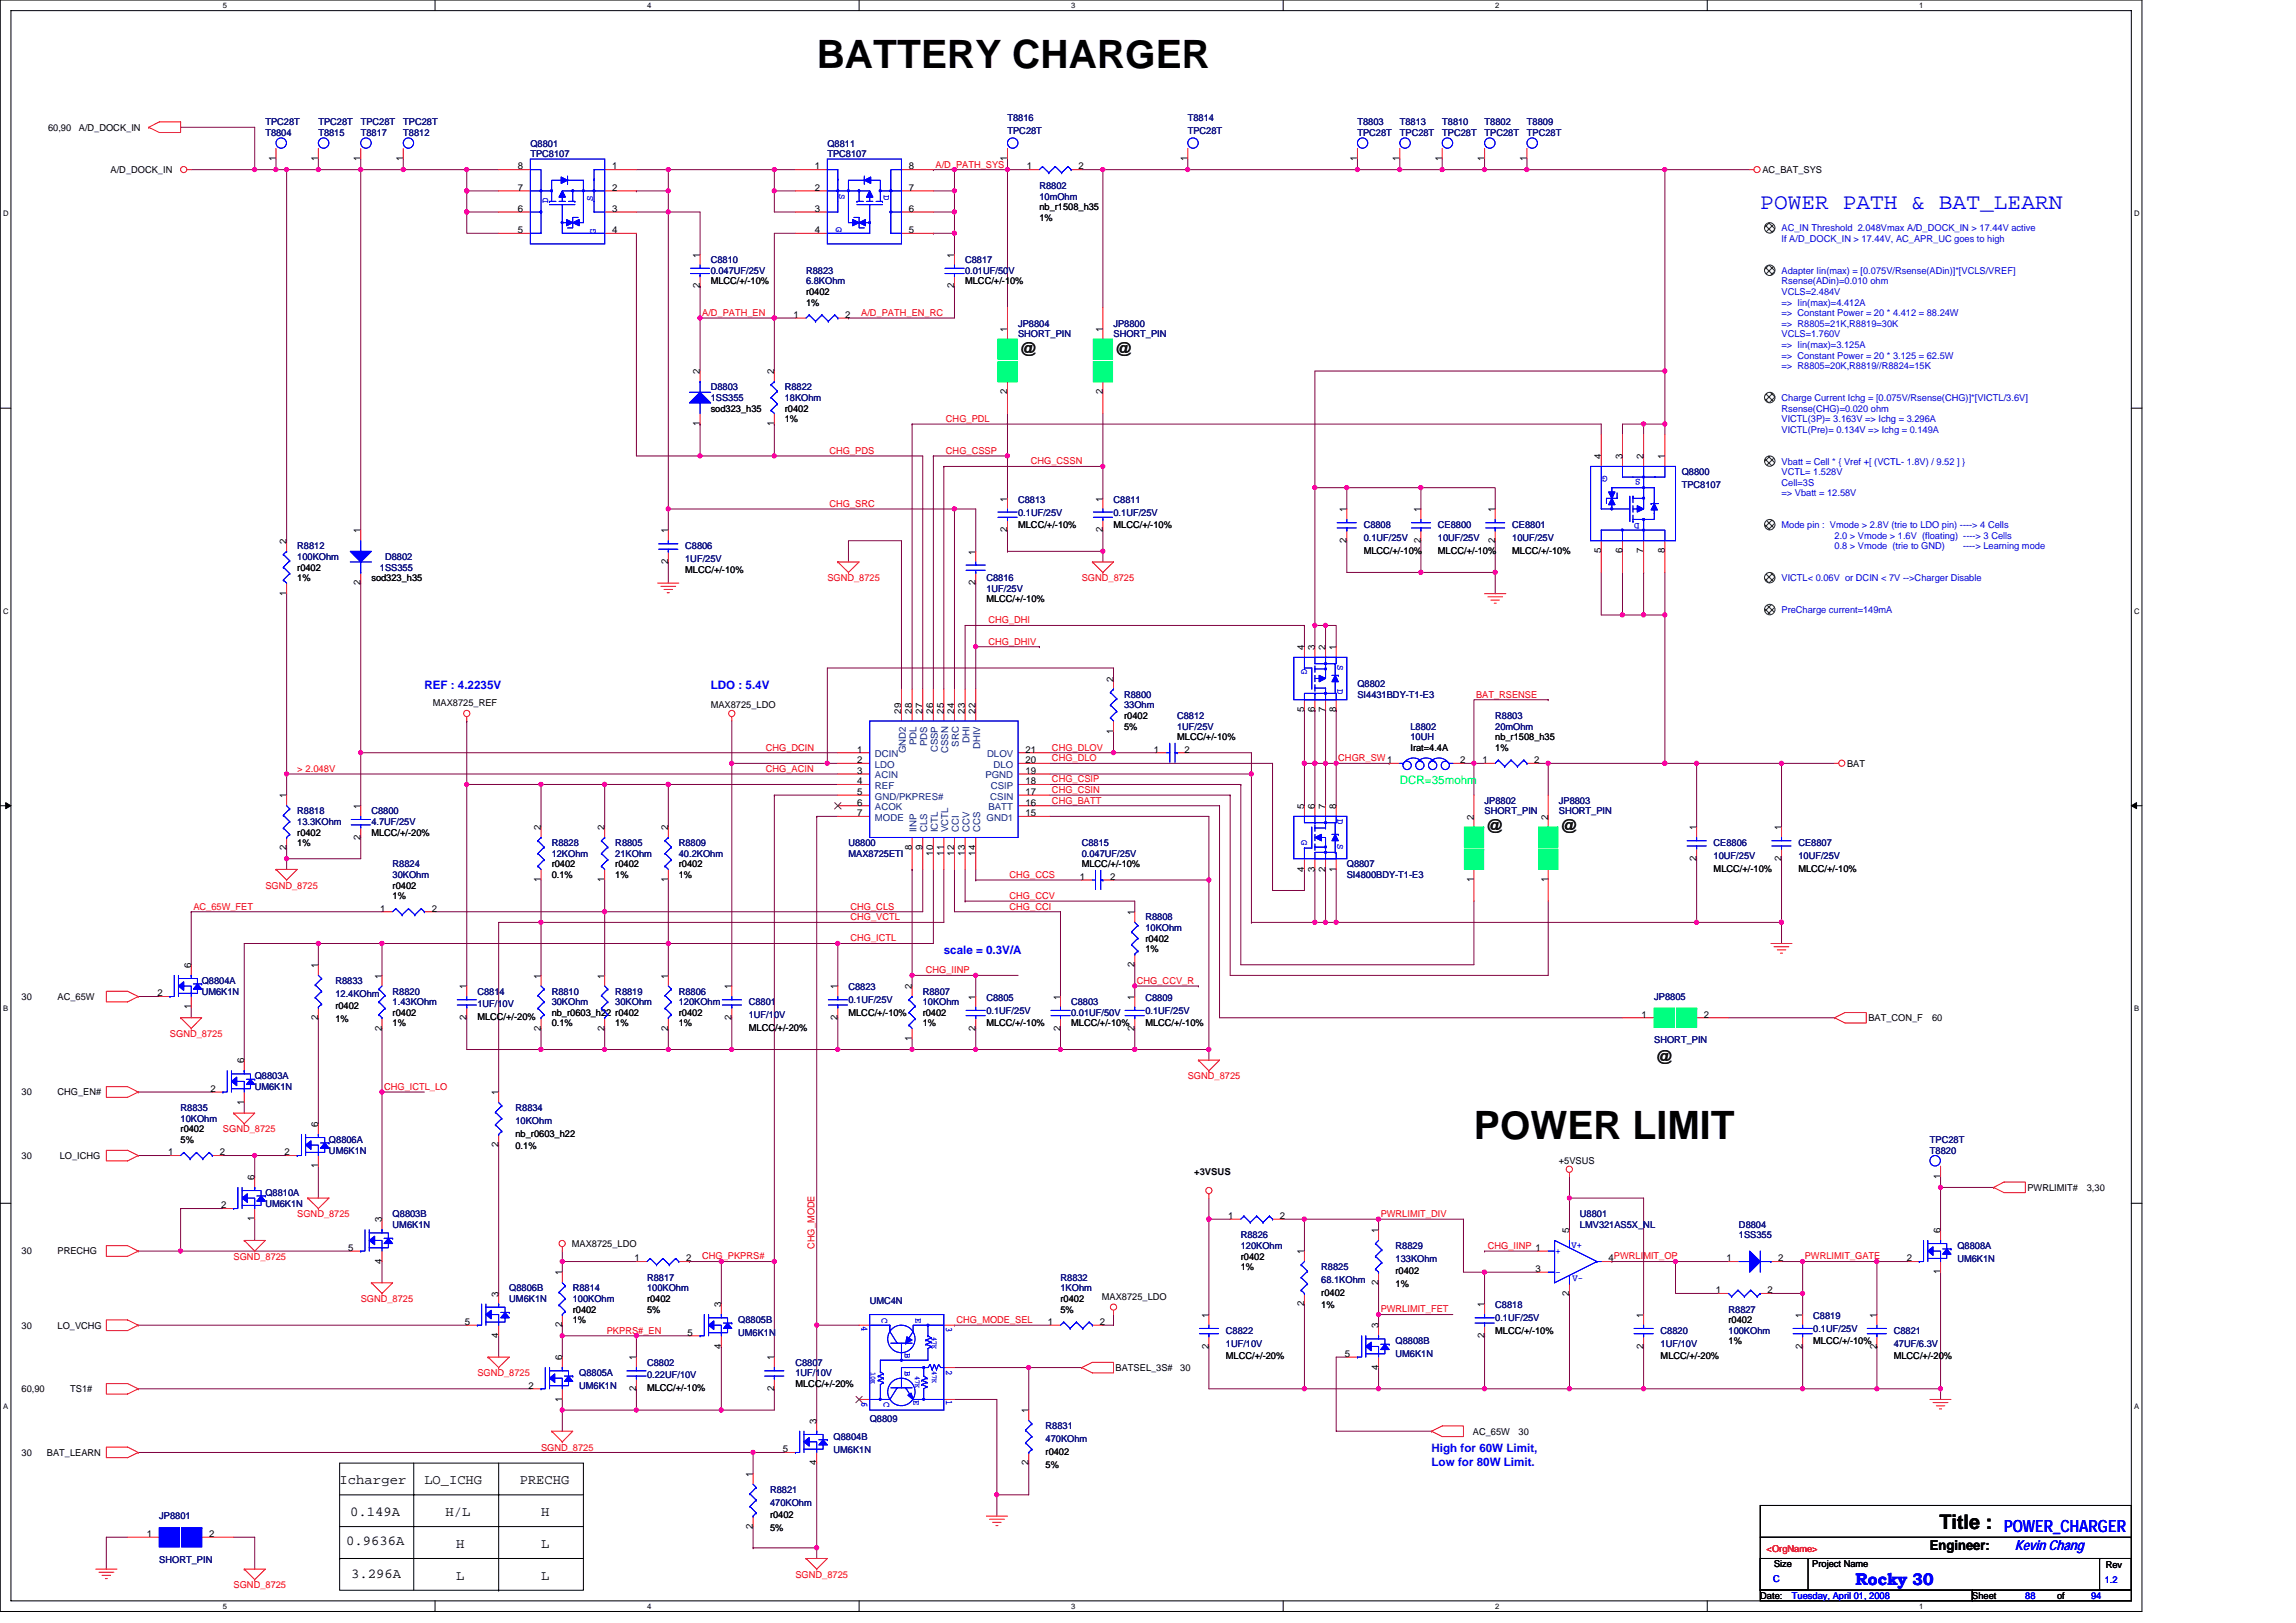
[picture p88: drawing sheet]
<svg xmlns="http://www.w3.org/2000/svg" width="297mm" height="210mm" viewBox="0 0 297 210" stroke-linecap="round" stroke-linejoin="round" font-family="sans-serif">
<defs><g id="words">
<g font-size="5.1">
<text x="105.7" y="8.8">BATTERY CHARGER</text>
<text x="190.7" y="147.3">POWER LIMIT</text>
</g>
<text font-size="2.9" fill="#00f" x="227.7" y="27">POWER PATH &amp; BAT_LEARN</text>
<text font-size="2.6" x="250.9" y="197.9">Title :</text>
<g font-size="2.2" fill="#004000">
<text x="131.7" y="45.9">@</text>
<text x="144.1" y="45.9">@</text>
<text x="192.1" y="107.6">@</text>
<text x="201.7" y="107.6">@</text>
<text x="214" y="137.5">@</text>
</g>
<g font-size="2.2" fill="#00f">
<text x="259.3" y="198.2">POWER_CHARGER</text>
<text x="240.1" y="205">Rocky 30</text>
</g>
<g font-size="1.8">
<text x="43.9" y="192">Icharger</text>
<text x="45.3" y="196.2">0.149A</text>
<text x="54.9" y="192">LO_ICHG</text>
<text x="57.7" y="196.2">H/L</text>
<text x="67.2" y="192">PRECHG</text>
<text x="70" y="196.2">H</text>
<text x="44.8" y="199.9">0.9636A</text>
<text x="59" y="200.3">H</text>
<text x="70" y="200.3">L</text>
<text x="249.7" y="200.5">Engineer:</text>
<text x="45.4" y="204.1">3.296A</text>
<text x="59" y="204.4">L</text>
<text x="70" y="204.4">L</text>
</g>
<text font-size="1.8" fill="#00f" x="260.6" y="200.6">Kevin Chang</text>
<g font-size="1.5" fill="#00f">
<text x="54.9" y="89.2">REF : 4.2235V</text>
<text x="91.9" y="89.2">LDO : 5.4V</text>
<text x="122.1" y="123.4">scale = 0.3V/A</text>
<text x="185.2" y="187.9">High for 60W Limit,</text>
<text x="185.2" y="189.7">Low for 80W Limit.</text>
</g>
<text font-size="1.5" fill="#0f0" x="181.1" y="101.5">DCR=35mohm</text>
<g font-size="1.2">
<text x="6.2" y="16.9">60,90</text>
<text x="10.2" y="16.9">A/D_DOCK_IN</text>
<text x="14.3" y="22.4">A/D_DOCK_IN</text>
<text x="35.7" y="20.8" transform="rotate(-90 35.7 20.8)">1</text>
<text x="41.2" y="20.8" transform="rotate(-90 41.2 20.8)">1</text>
<text x="46.6" y="20.8" transform="rotate(-90 46.6 20.8)">1</text>
<text x="52.2" y="20.8" transform="rotate(-90 52.2 20.8)">1</text>
<text x="67" y="21.9">8</text>
<text x="79.2" y="21.9">1</text>
<text x="105.4" y="21.9">1</text>
<text x="117.6" y="21.9">8</text>
<text x="130.3" y="20.8" transform="rotate(-90 130.3 20.8)">1</text>
<text x="132.8" y="21.9">1</text>
<text x="139.5" y="21.9">2</text>
<text x="153.6" y="20.8" transform="rotate(-90 153.6 20.8)">1</text>
<text x="175.6" y="20.8" transform="rotate(-90 175.6 20.8)">1</text>
<text x="181.1" y="20.8" transform="rotate(-90 181.1 20.8)">1</text>
<text x="186.6" y="20.8" transform="rotate(-90 186.6 20.8)">1</text>
<text x="192" y="20.8" transform="rotate(-90 192 20.8)">1</text>
<text x="197.5" y="20.8" transform="rotate(-90 197.5 20.8)">1</text>
<text x="228" y="22.4">AC_BAT_SYS</text>
<text x="67" y="27.4">6</text>
<text x="67" y="24.7">7</text>
<text x="79.2" y="24.7">2</text>
<text x="79.2" y="27.4">3</text>
<text x="105.4" y="24.7">2</text>
<text x="105.4" y="27.4">3</text>
<text x="117.6" y="27.4">6</text>
<text x="117.6" y="24.7">7</text>
<text x="134.5" y="27.2">nb_r1508_h35</text>
<text x="134.5" y="28.6">1%</text>
<text x="67" y="30.2">5</text>
<text x="79.2" y="30.2">4</text>
<text x="90.5" y="33.3" transform="rotate(-90 90.5 33.3)">1</text>
<text x="105.4" y="30.2">4</text>
<text x="117.6" y="30.2">5</text>
<text x="123.5" y="33.3" transform="rotate(-90 123.5 33.3)">1</text>
<text x="90.5" y="37.3" transform="rotate(-90 90.5 37.3)">2</text>
<text x="91.9" y="36.8">MLCC/+/-10%</text>
<text x="102.7" y="41.1">1</text>
<text x="104.3" y="39.5">1%</text>
<text x="104.3" y="38.2">r0402</text>
<text x="109.3" y="41.1">2</text>
<text x="123.5" y="37.3" transform="rotate(-90 123.5 37.3)">2</text>
<text x="124.9" y="36.8">MLCC/+/-10%</text>
<text x="130.3" y="42.9" transform="rotate(-90 130.3 42.9)">1</text>
<text x="142.7" y="42.9" transform="rotate(-90 142.7 42.9)">1</text>
<text x="90.5" y="48.4" transform="rotate(-90 90.5 48.4)">2</text>
<text x="91.9" y="53.3">sod323_h35</text>
<text x="100.2" y="48.4" transform="rotate(-90 100.2 48.4)">2</text>
<text x="101.5" y="53.3">r0402</text>
<text x="130.3" y="51" transform="rotate(-90 130.3 51)">2</text>
<text x="142.7" y="51" transform="rotate(-90 142.7 51)">2</text>
<text x="90.5" y="55.1" transform="rotate(-90 90.5 55.1)">1</text>
<text x="100.2" y="55.1" transform="rotate(-90 100.2 55.1)">1</text>
<text x="101.5" y="54.6">1%</text>
<text x="207.1" y="59.4" transform="rotate(-90 207.1 59.4)">4</text>
<text x="209.9" y="59.4" transform="rotate(-90 209.9 59.4)">3</text>
<text x="212.6" y="59.4" transform="rotate(-90 212.6 59.4)">2</text>
<text x="215.4" y="59.4" transform="rotate(-90 215.4 59.4)">1</text>
<text x="130.3" y="64.9" transform="rotate(-90 130.3 64.9)">1</text>
<text x="142.7" y="64.9" transform="rotate(-90 142.7 64.9)">1</text>
<text x="37.1" y="70.4" transform="rotate(-90 37.1 70.4)">2</text>
<text x="46.6" y="69" transform="rotate(-90 46.6 69)">1</text>
<text x="86.4" y="69" transform="rotate(-90 86.4 69)">1</text>
<text x="126.2" y="71.8" transform="rotate(-90 126.2 71.8)">1</text>
<text x="130.3" y="68.9" transform="rotate(-90 130.3 68.9)">2</text>
<text x="131.7" y="68.3">MLCC/+/-10%</text>
<text x="142.7" y="68.9" transform="rotate(-90 142.7 68.9)">2</text>
<text x="144.1" y="68.3">MLCC/+/-10%</text>
<text x="174.2" y="70.2" transform="rotate(-90 174.2 70.2)">2</text>
<text x="174.2" y="66.3" transform="rotate(-90 174.2 66.3)">1</text>
<text x="176.4" y="71.6">MLCC/+/-10%</text>
<text x="183.8" y="70.2" transform="rotate(-90 183.8 70.2)">2</text>
<text x="183.8" y="66.3" transform="rotate(-90 183.8 66.3)">1</text>
<text x="186" y="71.6">MLCC/+/-10%</text>
<text x="193.4" y="70.2" transform="rotate(-90 193.4 70.2)">2</text>
<text x="193.4" y="66.3" transform="rotate(-90 193.4 66.3)">1</text>
<text x="195.6" y="71.6">MLCC/+/-10%</text>
<text x="207.1" y="71.6" transform="rotate(-90 207.1 71.6)">5</text>
<text x="209.9" y="71.6" transform="rotate(-90 209.9 71.6)">6</text>
<text x="212.6" y="71.6" transform="rotate(-90 212.6 71.6)">7</text>
<text x="215.4" y="71.6" transform="rotate(-90 215.4 71.6)">8</text>
<text x="37.1" y="77.1" transform="rotate(-90 37.1 77.1)">1</text>
<text x="38.5" y="73.8">r0402</text>
<text x="38.5" y="75.2">1%</text>
<text x="46.6" y="75.7" transform="rotate(-90 46.6 75.7)">2</text>
<text x="48" y="75.2">sod323_h35</text>
<text x="86.4" y="73" transform="rotate(-90 86.4 73)">2</text>
<text x="88.6" y="74.1">MLCC/+/-10%</text>
<text x="126.2" y="75.7" transform="rotate(-90 126.2 75.7)">2</text>
<text x="127.6" y="77.9">MLCC/+/-10%</text>
<text x="144" y="88.2" transform="rotate(-90 144 88.2)">2</text>
<text x="168.7" y="84.1" transform="rotate(-90 168.7 84.1)">4</text>
<text x="170.1" y="84.1" transform="rotate(-90 170.1 84.1)">3</text>
<text x="171.5" y="84.1" transform="rotate(-90 171.5 84.1)">2</text>
<text x="172.8" y="84.1" transform="rotate(-90 172.8 84.1)">1</text>
<text x="56" y="91.4">MAX8725_REF</text>
<text x="91.9" y="91.7">MAX8725_LDO</text>
<text x="116.6" y="92.3" transform="rotate(-90 116.6 92.3)">29</text>
<text x="118" y="92.3" transform="rotate(-90 118 92.3)">28</text>
<text x="119.4" y="92.3" transform="rotate(-90 119.4 92.3)">27</text>
<text x="120.7" y="92.3" transform="rotate(-90 120.7 92.3)">26</text>
<text x="122.1" y="92.3" transform="rotate(-90 122.1 92.3)">25</text>
<text x="123.5" y="92.3" transform="rotate(-90 123.5 92.3)">24</text>
<text x="124.8" y="92.3" transform="rotate(-90 124.8 92.3)">23</text>
<text x="126.2" y="92.3" transform="rotate(-90 126.2 92.3)">22</text>
<text x="144" y="94.9" transform="rotate(-90 144 94.9)">1</text>
<text x="145.4" y="94.4">5%</text>
<text x="145.4" y="93">r0402</text>
<text x="152.3" y="95.8">MLCC/+/-10%</text>
<text x="168.7" y="92.2" transform="rotate(-90 168.7 92.2)">5</text>
<text x="170.1" y="92.2" transform="rotate(-90 170.1 92.2)">6</text>
<text x="171.5" y="92.2" transform="rotate(-90 171.5 92.2)">7</text>
<text x="172.8" y="92.2" transform="rotate(-90 172.8 92.2)">8</text>
<text x="193.4" y="95.8">nb_r1508_h35</text>
<text x="110.9" y="97.4">1</text>
<text x="110.9" y="98.7">2</text>
<text x="110.9" y="100.1">3</text>
<text x="110.9" y="101.5">4</text>
<text x="132.7" y="101.5">18</text>
<text x="132.7" y="97.4">21</text>
<text x="132.7" y="98.7">20</text>
<text x="132.7" y="100.1">19</text>
<text x="149.3" y="97.4">1</text>
<text x="153.2" y="97.4">2</text>
<text x="182.5" y="97.1">Irat=4.4A</text>
<text x="188.9" y="98.7">2</text>
<text x="191.8" y="98.7">1</text>
<text x="193.4" y="97.1">1%</text>
<text x="198.5" y="98.7">2</text>
<text x="239" y="99.2">BAT</text>
<text x="37.1" y="103.3" transform="rotate(-90 37.1 103.3)">1</text>
<text x="46.6" y="104.7" transform="rotate(-90 46.6 104.7)">1</text>
<text x="70" y="107.4" transform="rotate(-90 70 107.4)">2</text>
<text x="78.2" y="107.4" transform="rotate(-90 78.2 107.4)">2</text>
<text x="86.4" y="107.4" transform="rotate(-90 86.4 107.4)">2</text>
<text x="110.9" y="102.8">5</text>
<text x="110.9" y="104.2">6</text>
<text x="110.9" y="105.6">7</text>
<text x="132.7" y="102.8">17</text>
<text x="132.7" y="105.6">15</text>
<text x="132.7" y="104.2">16</text>
<text x="168.7" y="104.7" transform="rotate(-90 168.7 104.7)">5</text>
<text x="170.1" y="104.7" transform="rotate(-90 170.1 104.7)">6</text>
<text x="171.5" y="104.7" transform="rotate(-90 171.5 104.7)">7</text>
<text x="172.8" y="104.7" transform="rotate(-90 172.8 104.7)">8</text>
<text x="190.7" y="106" transform="rotate(-90 190.7 106)">2</text>
<text x="200.3" y="106" transform="rotate(-90 200.3 106)">2</text>
<text x="219.5" y="107.4" transform="rotate(-90 219.5 107.4)">1</text>
<text x="230.5" y="107.4" transform="rotate(-90 230.5 107.4)">1</text>
<text x="37.1" y="110" transform="rotate(-90 37.1 110)">2</text>
<text x="38.5" y="108.1">r0402</text>
<text x="38.5" y="109.5">1%</text>
<text x="46.6" y="108.6" transform="rotate(-90 46.6 108.6)">2</text>
<text x="48" y="108.1">MLCC/+/-20%</text>
<text x="71.4" y="112.2">r0402</text>
<text x="71.4" y="113.6">0.1%</text>
<text x="79.6" y="112.2">r0402</text>
<text x="79.6" y="113.6">1%</text>
<text x="87.8" y="112.2">r0402</text>
<text x="87.8" y="113.6">1%</text>
<text x="118" y="110" transform="rotate(-90 118 110)">8</text>
<text x="119.4" y="110" transform="rotate(-90 119.4 110)">9</text>
<text x="120.7" y="110.7" transform="rotate(-90 120.7 110.7)">10</text>
<text x="122.1" y="110.7" transform="rotate(-90 122.1 110.7)">11</text>
<text x="123.5" y="110.7" transform="rotate(-90 123.5 110.7)">12</text>
<text x="124.8" y="110.7" transform="rotate(-90 124.8 110.7)">13</text>
<text x="126.2" y="110.7" transform="rotate(-90 126.2 110.7)">14</text>
<text x="139.7" y="113.8">1</text>
<text x="140" y="112.2">MLCC/+/-10%</text>
<text x="143.6" y="113.8">2</text>
<text x="168.7" y="112.8" transform="rotate(-90 168.7 112.8)">4</text>
<text x="170.1" y="112.8" transform="rotate(-90 170.1 112.8)">3</text>
<text x="171.5" y="112.8" transform="rotate(-90 171.5 112.8)">2</text>
<text x="172.8" y="112.8" transform="rotate(-90 172.8 112.8)">1</text>
<text x="219.5" y="111.4" transform="rotate(-90 219.5 111.4)">2</text>
<text x="221.7" y="112.8">MLCC/+/-10%</text>
<text x="230.5" y="111.4" transform="rotate(-90 230.5 111.4)">2</text>
<text x="232.7" y="112.8">MLCC/+/-10%</text>
<text x="49.2" y="117.9">1</text>
<text x="50.8" y="115">r0402</text>
<text x="50.8" y="116.3">1%</text>
<text x="55.9" y="117.9">2</text>
<text x="70" y="114.1" transform="rotate(-90 70 114.1)">1</text>
<text x="78.2" y="114.1" transform="rotate(-90 78.2 114.1)">1</text>
<text x="86.4" y="114.1" transform="rotate(-90 86.4 114.1)">1</text>
<text x="146.8" y="118.4" transform="rotate(-90 146.8 118.4)">1</text>
<text x="190.7" y="114.1" transform="rotate(-90 190.7 114.1)">1</text>
<text x="200.3" y="114.1" transform="rotate(-90 200.3 114.1)">1</text>
<text x="24.7" y="125.2" transform="rotate(-90 24.7 125.2)">6</text>
<text x="41.2" y="125.2" transform="rotate(-90 41.2 125.2)">1</text>
<text x="146.8" y="125.1" transform="rotate(-90 146.8 125.1)">2</text>
<text x="148.2" y="121.8">r0402</text>
<text x="148.2" y="123.2">1%</text>
<text x="2.8" y="129.4">30</text>
<text x="7.4" y="129.4">AC_65W</text>
<text x="20.4" y="128.9">2</text>
<text x="24.7" y="130.6" transform="rotate(-90 24.7 130.6)">1</text>
<text x="41.2" y="132" transform="rotate(-90 41.2 132)">2</text>
<text x="43.4" y="130.6">r0402</text>
<text x="49.4" y="126.6" transform="rotate(-90 49.4 126.6)">1</text>
<text x="50.8" y="131.4">r0402</text>
<text x="60.4" y="132" transform="rotate(-90 60.4 132)">2</text>
<text x="60.4" y="128" transform="rotate(-90 60.4 128)">1</text>
<text x="61.8" y="132">MLCC/+/-20%</text>
<text x="70" y="126.6" transform="rotate(-90 70 126.6)">1</text>
<text x="71.4" y="131.4">nb_r0603_h22 r0402</text>
<text x="78.2" y="126.6" transform="rotate(-90 78.2 126.6)">1</text>
<text x="86.4" y="126.6" transform="rotate(-90 86.4 126.6)">1</text>
<text x="87.8" y="131.4">r0402</text>
<text x="94.7" y="132" transform="rotate(-90 94.7 132)">2</text>
<text x="94.7" y="128" transform="rotate(-90 94.7 128)">1</text>
<text x="108.4" y="132" transform="rotate(-90 108.4 132)">2</text>
<text x="108.4" y="128" transform="rotate(-90 108.4 128)">1</text>
<text x="109.8" y="131.4">MLCC/+/-10%</text>
<text x="118" y="128" transform="rotate(-90 118 128)">2</text>
<text x="119.4" y="131.4">r0402</text>
<text x="126.2" y="129.3" transform="rotate(-90 126.2 129.3)">1</text>
<text x="137.2" y="129.3" transform="rotate(-90 137.2 129.3)">1</text>
<text x="146.8" y="129.3" transform="rotate(-90 146.8 129.3)">1</text>
<text x="212.4" y="131.7">1</text>
<text x="220.4" y="131.7">2</text>
<text x="31.6" y="137.6" transform="rotate(-90 31.6 137.6)">6</text>
<text x="43.4" y="132.2">1%</text>
<text x="49.4" y="133.3" transform="rotate(-90 49.4 133.3)">2</text>
<text x="50.8" y="132.8">1%</text>
<text x="70" y="133.3" transform="rotate(-90 70 133.3)">2</text>
<text x="71.4" y="132.8">0.1%</text>
<text x="78.2" y="133.3" transform="rotate(-90 78.2 133.3)">2</text>
<text x="79.6" y="132.8">1%</text>
<text x="86.4" y="133.3" transform="rotate(-90 86.4 133.3)">2</text>
<text x="87.8" y="132.8">1%</text>
<text x="96.9" y="133.3">MLCC/+/-20%</text>
<text x="118" y="134.7" transform="rotate(-90 118 134.7)">1</text>
<text x="119.4" y="132.8">1%</text>
<text x="126.2" y="133.3" transform="rotate(-90 126.2 133.3)">2</text>
<text x="127.6" y="132.8">MLCC/+/-10%</text>
<text x="137.2" y="133.3" transform="rotate(-90 137.2 133.3)">2</text>
<text x="138.6" y="132.8">MLCC/+/-10%</text>
<text x="146.8" y="133.3" transform="rotate(-90 146.8 133.3)">2</text>
<text x="148.2" y="132.8">MLCC/+/-10%</text>
<text x="241.7" y="132.1">BAT_CON_F</text>
<text x="250" y="132.1">60</text>
<text x="2.8" y="141.7">30</text>
<text x="7.4" y="141.7">CHG_EN#</text>
<text x="27.2" y="141.3">2</text>
<text x="31.6" y="142.9" transform="rotate(-90 31.6 142.9)">1</text>
<text x="64.5" y="141.7" transform="rotate(-90 64.5 141.7)">1</text>
<text x="2.8" y="149.9">30</text>
<text x="7.7" y="149.9">LO_ICHG</text>
<text x="21.7" y="149.5">1</text>
<text x="23.4" y="146.5">r0402</text>
<text x="23.4" y="147.9">5%</text>
<text x="28.4" y="149.5">2</text>
<text x="36.8" y="149.5">2</text>
<text x="41.2" y="145.8" transform="rotate(-90 41.2 145.8)">6</text>
<text x="64.5" y="148.4" transform="rotate(-90 64.5 148.4)">2</text>
<text x="66.7" y="147.1">nb_r0603_h22</text>
<text x="66.7" y="148.7">0.1%</text>
<text x="32.9" y="152.7" transform="rotate(-90 32.9 152.7)">6</text>
<text x="41.2" y="151.2" transform="rotate(-90 41.2 151.2)">1</text>
<text x="154.5" y="152">+3VSUS</text>
<text x="201.7" y="150.6">+5VSUS</text>
<text x="251" y="152.5" transform="rotate(-90 251 152.5)">1</text>
<text x="262.3" y="154.1">PWRLIMIT#</text>
<text x="270" y="154.1">3,30</text>
<text x="28.6" y="156.3">2</text>
<text x="32.9" y="158" transform="rotate(-90 32.9 158)">1</text>
<text x="45" y="161.8">5</text>
<text x="49.4" y="158.2" transform="rotate(-90 49.4 158.2)">3</text>
<text x="74" y="161.3">MAX8725_LDO</text>
<text x="158.9" y="157.7">1</text>
<text x="165.6" y="157.7">2</text>
<text x="178.3" y="159.5" transform="rotate(-90 178.3 159.5)">1</text>
<text x="203" y="159.5" transform="rotate(-90 203 159.5)">5</text>
<text x="251" y="159.5" transform="rotate(-90 251 159.5)">6</text>
<text x="2.8" y="162.3">30</text>
<text x="7.4" y="162.3">PRECHG</text>
<text x="49.4" y="163.5" transform="rotate(-90 49.4 163.5)">4</text>
<text x="64.5" y="167.8" transform="rotate(-90 64.5 167.8)">3</text>
<text x="72.7" y="165" transform="rotate(-90 72.7 165)">1</text>
<text x="82.1" y="163.2">1</text>
<text x="88.8" y="163.2">2</text>
<text x="160.5" y="163">r0402</text>
<text x="160.5" y="164.3">1%</text>
<text x="168.7" y="162.3" transform="rotate(-90 168.7 162.3)">1</text>
<text x="170.9" y="167.6">r0402</text>
<text x="178.3" y="166.2" transform="rotate(-90 178.3 166.2)">2</text>
<text x="180.5" y="164.9">r0402</text>
<text x="180.5" y="166.5">1%</text>
<text x="198.7" y="164.6">3</text>
<text x="203" y="167.6" transform="rotate(-90 203 167.6)">2</text>
<text x="208.1" y="163.2">4PWRLIMIT_OP</text>
<text x="222" y="167.3">1</text>
<text x="223.3" y="163.2">1</text>
<text x="228.7" y="167.3">2</text>
<text x="230.1" y="163.2">2</text>
<text x="246.7" y="163.2">2</text>
<text x="251" y="164.9" transform="rotate(-90 251 164.9)">1</text>
<text x="2.8" y="171.9">30</text>
<text x="7.4" y="171.9">LO_VCHG</text>
<text x="60.1" y="171.4">5</text>
<text x="64.5" y="173.1" transform="rotate(-90 64.5 173.1)">4</text>
<text x="72.7" y="171.7" transform="rotate(-90 72.7 171.7)">2</text>
<text x="74.1" y="169.8">r0402</text>
<text x="74.1" y="171.2">1%</text>
<text x="83.7" y="168.5">r0402</text>
<text x="83.7" y="169.8">5%</text>
<text x="88.9" y="172.8">5</text>
<text x="93.3" y="169.1" transform="rotate(-90 93.3 169.1)">3</text>
<text x="135.6" y="171.4">1</text>
<text x="137.2" y="168.5">r0402</text>
<text x="137.2" y="169.8">5%</text>
<text x="142.3" y="171.4">2</text>
<text x="142.6" y="168.2">MAX8725_LDO</text>
<text x="156.4" y="170.5" transform="rotate(-90 156.4 170.5)">1</text>
<text x="168.7" y="169" transform="rotate(-90 168.7 169)">2</text>
<text x="170.9" y="169.3">1%</text>
<text x="178.3" y="171.9" transform="rotate(-90 178.3 171.9)">3</text>
<text x="192" y="173.1" transform="rotate(-90 192 173.1)">2</text>
<text x="192" y="169.1" transform="rotate(-90 192 169.1)">1</text>
<text x="193.4" y="172.6">MLCC/+/-10%</text>
<text x="212.6" y="170.5" transform="rotate(-90 212.6 170.5)">1</text>
<text x="223.6" y="171.2">r0402</text>
<text x="223.6" y="173.9">1%</text>
<text x="233.2" y="170.5" transform="rotate(-90 233.2 170.5)">1</text>
<text x="234.6" y="173.9">MLCC/+/-10%</text>
<text x="242.8" y="170.5" transform="rotate(-90 242.8 170.5)">1</text>
<text x="68.4" y="179.7">2</text>
<text x="72.7" y="176" transform="rotate(-90 72.7 176)">6</text>
<text x="82.3" y="180" transform="rotate(-90 82.3 180)">2</text>
<text x="82.3" y="176" transform="rotate(-90 82.3 176)">1</text>
<text x="83.7" y="180">MLCC/+/-10%</text>
<text x="93.3" y="174.5" transform="rotate(-90 93.3 174.5)">4</text>
<text x="100.2" y="180" transform="rotate(-90 100.2 180)">2</text>
<text x="100.2" y="176" transform="rotate(-90 100.2 176)">1</text>
<text x="102.9" y="179.4">MLCC/+/-20%</text>
<text x="144.3" y="177.4">BATSEL_3S#</text>
<text x="152.7" y="177.4">30</text>
<text x="156.4" y="174.5" transform="rotate(-90 156.4 174.5)">2</text>
<text x="158.6" y="175.9">MLCC/+/-20%</text>
<text x="174" y="175.6">5</text>
<text x="178.3" y="177.2" transform="rotate(-90 178.3 177.2)">4</text>
<text x="212.6" y="174.5" transform="rotate(-90 212.6 174.5)">2</text>
<text x="214.8" y="175.9">MLCC/+/-20%</text>
<text x="233.2" y="174.5" transform="rotate(-90 233.2 174.5)">2</text>
<text x="242.8" y="174.5" transform="rotate(-90 242.8 174.5)">2</text>
<text x="245" y="175.9">MLCC/+/-20%</text>
<text x="2.8" y="180.1">60,90</text>
<text x="9.1" y="180.1">TS1#</text>
<text x="72.7" y="181.3" transform="rotate(-90 72.7 181.3)">1</text>
<text x="105.6" y="184.2" transform="rotate(-90 105.6 184.2)">3</text>
<text x="133.1" y="182.8" transform="rotate(-90 133.1 182.8)">1</text>
<text x="190.6" y="185.6">AC_65W</text>
<text x="196.5" y="185.6">30</text>
<text x="2.8" y="188.3">30</text>
<text x="6.1" y="188.3">BAT_LEARN</text>
<text x="97.4" y="191.1" transform="rotate(-90 97.4 191.1)">1</text>
<text x="101.3" y="187.9">5</text>
<text x="105.6" y="189.6" transform="rotate(-90 105.6 189.6)">4</text>
<text x="133.1" y="189.6" transform="rotate(-90 133.1 189.6)">2</text>
<text x="135.3" y="188.2">r0402</text>
<text x="135.3" y="189.9">5%</text>
<text x="97.4" y="197.8" transform="rotate(-90 97.4 197.8)">2</text>
<text x="99.6" y="196.4">r0402</text>
<text x="19" y="198.9">1</text>
<text x="27" y="198.9">2</text>
<text x="99.6" y="198.1">5%</text>
<text x="229.5" y="202.8">Size</text>
<text x="234.5" y="202.8">Project Name</text>
<text x="272.4" y="202.9">Rev</text>
<text x="227.7" y="206.9">Date:</text>
<text x="255.2" y="206.9">Sheet</text>
<text x="266.1" y="206.9">of</text>
</g>
<g font-size="1.2" fill="#000080">
<text x="34.3" y="17.6">T8804</text>
<text x="34.3" y="16.2">TPC28T</text>
<text x="41.2" y="17.6">T8815</text>
<text x="41.2" y="16.2">TPC28T</text>
<text x="46.7" y="17.6">T8817</text>
<text x="46.7" y="16.2">TPC28T</text>
<text x="52.2" y="17.6">T8812</text>
<text x="52.2" y="16.2">TPC28T</text>
<text x="130.3" y="15.7">T8816</text>
<text x="130.3" y="17.3">TPC28T</text>
<text x="153.7" y="15.7">T8814</text>
<text x="153.7" y="17.3">TPC28T</text>
<text x="175.6" y="16.2">T8803</text>
<text x="175.6" y="17.6">TPC28T</text>
<text x="181.1" y="16.2">T8813</text>
<text x="181.1" y="17.6">TPC28T</text>
<text x="186.6" y="16.2">T8810</text>
<text x="186.6" y="17.6">TPC28T</text>
<text x="192.1" y="16.2">T8802</text>
<text x="192.1" y="17.6">TPC28T</text>
<text x="197.5" y="16.2">T8809</text>
<text x="197.5" y="17.6">TPC28T</text>
<text x="68.6" y="19">Q8801</text>
<text x="68.6" y="20.3">TPC8107</text>
<text x="107" y="19">Q8811</text>
<text x="107" y="20.3">TPC8107</text>
<text x="134.5" y="24.4">R8802</text>
<text x="134.5" y="25.8">10mOhm</text>
<text x="91.9" y="34">C8810</text>
<text x="91.9" y="35.4">0.047UF/25V</text>
<text x="104.3" y="35.4">R8823</text>
<text x="124.9" y="34">C8817</text>
<text x="124.9" y="35.4">0.01UF/50V</text>
<text x="104.3" y="36.8">6.8KOhm</text>
<text x="131.7" y="42.3">JP8804</text>
<text x="131.7" y="43.6">SHORT_PIN</text>
<text x="144.1" y="42.3">JP8800</text>
<text x="144.1" y="43.6">SHORT_PIN</text>
<text x="91.9" y="50.5">D8803</text>
<text x="91.9" y="51.9">1SS355</text>
<text x="101.5" y="50.5">R8822</text>
<text x="101.5" y="51.9">18KOhm</text>
<text x="131.7" y="65">C8813</text>
<text x="144.1" y="65">C8811</text>
<text x="217.6" y="61.5">Q8800</text>
<text x="217.6" y="63.1">TPC8107</text>
<text x="38.5" y="71.1">R8812</text>
<text x="88.6" y="71.1">C8806</text>
<text x="131.7" y="66.7">0.1UF/25V</text>
<text x="144.1" y="66.7">0.1UF/25V</text>
<text x="176.4" y="68.3">C8808</text>
<text x="176.4" y="70">0.1UF/25V</text>
<text x="186" y="68.3">CE8800</text>
<text x="186" y="70">10UF/25V</text>
<text x="195.6" y="68.3">CE8801</text>
<text x="195.6" y="70">10UF/25V</text>
<text x="38.5" y="72.5">100KOhm</text>
<text x="49.1" y="73.8">1SS355</text>
<text x="49.8" y="72.5">D8802</text>
<text x="88.6" y="72.7">1UF/25V</text>
<text x="127.6" y="75.2">C8816</text>
<text x="127.6" y="76.6">1UF/25V</text>
<text x="175.6" y="88.9">Q8802</text>
<text x="145.4" y="90.3">R8800</text>
<text x="145.4" y="91.7">33Ohm</text>
<text x="152.3" y="93">C8812</text>
<text x="152.3" y="94.4">1UF/25V</text>
<text x="175.6" y="90.3">SI4431BDY-T1-E3</text>
<text x="182.5" y="94.4">L8802</text>
<text x="182.5" y="95.8">10UH</text>
<text x="193.4" y="93">R8803</text>
<text x="193.4" y="94.4">20mOhm</text>
<text x="38.5" y="105.4">R8818</text>
<text x="38.5" y="106.7">13.3KOhm</text>
<text x="48" y="105.4">C8800</text>
<text x="48" y="106.7">4.7UF/25V</text>
<text x="192.1" y="104">JP8802</text>
<text x="192.1" y="105.4">SHORT_PIN</text>
<text x="201.7" y="104">JP8803</text>
<text x="201.7" y="105.4">SHORT_PIN</text>
<text x="50.8" y="112.2">R8824</text>
<text x="50.8" y="113.6">30KOhm</text>
<text x="71.4" y="109.5">R8828</text>
<text x="71.4" y="110.8">12KOhm</text>
<text x="79.6" y="109.5">R8805</text>
<text x="79.6" y="110.8">21KOhm</text>
<text x="87.8" y="109.5">R8809</text>
<text x="87.8" y="110.8">40.2KOhm</text>
<text x="109.8" y="109.5">U8800</text>
<text x="109.8" y="110.8">MAX8725ETI</text>
<text x="140" y="109.5">C8815</text>
<text x="140" y="110.8">0.047UF/25V</text>
<text x="174.2" y="112.2">Q8807</text>
<text x="174.2" y="113.6">SI4800BDY-T1-E3</text>
<text x="221.7" y="109.5">CE8806</text>
<text x="221.7" y="111.1">10UF/25V</text>
<text x="232.7" y="109.5">CE8807</text>
<text x="232.7" y="111.1">10UF/25V</text>
<text x="148.2" y="119.1">R8808</text>
<text x="148.2" y="120.5">10KOhm</text>
<text x="26.1" y="127.3">Q8804A</text>
<text x="26.1" y="128.7">UM6K1N</text>
<text x="43.4" y="127.3">R8833</text>
<text x="43.4" y="129">12.4KOhm</text>
<text x="50.8" y="128.7">R8820</text>
<text x="50.8" y="130">1.43KOhm</text>
<text x="61.8" y="128.7">C8814</text>
<text x="61.8" y="130.3">1UF/10V</text>
<text x="71.4" y="128.7">R8810</text>
<text x="71.4" y="130">30KOhm</text>
<text x="79.6" y="128.7">R8819</text>
<text x="79.6" y="130">30KOhm</text>
<text x="87.8" y="128.7">R8806</text>
<text x="87.8" y="130">120KOhm</text>
<text x="96.9" y="130">C8801</text>
<text x="96.9" y="131.7">1UF/10V</text>
<text x="109.8" y="128.1">C8823</text>
<text x="109.8" y="129.8">0.1UF/25V</text>
<text x="119.4" y="128.7">R8807</text>
<text x="119.4" y="130">10KOhm</text>
<text x="127.6" y="129.5">C8805</text>
<text x="127.6" y="131.1">0.1UF/25V</text>
<text x="138.6" y="130">C8803</text>
<text x="138.6" y="131.4">0.01UF/50V</text>
<text x="148.2" y="129.5">C8809</text>
<text x="148.2" y="131.1">0.1UF/25V</text>
<text x="214" y="129.4">JP8805</text>
<text x="214" y="135">SHORT_PIN</text>
<text x="23.4" y="143.8">R8835</text>
<text x="33" y="139.7">Q8803A</text>
<text x="33" y="141">UM6K1N</text>
<text x="66.7" y="143.8">R8834</text>
<text x="23.4" y="145.1">10KOhm</text>
<text x="42.6" y="147.9">Q8806A</text>
<text x="42.6" y="149.3">UM6K1N</text>
<text x="66.7" y="145.4">10KOhm</text>
<text x="249.7" y="149.3">T8820</text>
<text x="249.7" y="147.9">TPC28T</text>
<text x="34.3" y="154.7">Q8810A</text>
<text x="34.3" y="156.1">UM6K1N</text>
<text x="50.8" y="157.5">Q8803B</text>
<text x="50.8" y="158.9">UM6K1N</text>
<text x="160.5" y="160.2">R8826</text>
<text x="160.5" y="161.6">120KOhm</text>
<text x="180.5" y="161.6">R8829</text>
<text x="204.4" y="157.5">U8801</text>
<text x="204.4" y="158.9">LMV321AS5X_NL</text>
<text x="225" y="158.9">D8804</text>
<text x="225" y="160.2">1SS355</text>
<text x="253.2" y="161.6">Q8808A</text>
<text x="65.9" y="167.1">Q8806B</text>
<text x="74.1" y="167.1">R8814</text>
<text x="83.7" y="165.7">R8817</text>
<text x="83.7" y="167.1">100KOhm</text>
<text x="137.2" y="165.7">R8832</text>
<text x="137.2" y="167.1">1KOhm</text>
<text x="170.9" y="164.3">R8825</text>
<text x="170.9" y="166">68.1KOhm</text>
<text x="180.5" y="163.3">133KOhm</text>
<text x="253.2" y="163.3">UM6K1N</text>
<text x="65.9" y="168.5">UM6K1N</text>
<text x="74.1" y="168.5">100KOhm</text>
<text x="95.5" y="171.2">Q8805B</text>
<text x="95.5" y="172.8">UM6K1N</text>
<text x="112.5" y="168.7">UMC4N</text>
<text x="158.6" y="172.6">C8822</text>
<text x="180.5" y="173.9">Q8808B</text>
<text x="193.4" y="169.3">C8818</text>
<text x="193.4" y="170.9">0.1UF/25V</text>
<text x="214.8" y="172.6">C8820</text>
<text x="223.6" y="169.8">R8827</text>
<text x="223.6" y="172.6">100KOhm</text>
<text x="234.6" y="170.6">C8819</text>
<text x="234.6" y="172.3">0.1UF/25V</text>
<text x="245" y="172.6">C8821</text>
<text x="74.9" y="178.1">Q8805A</text>
<text x="74.9" y="179.7">UM6K1N</text>
<text x="83.7" y="176.7">C8802</text>
<text x="83.7" y="178.3">0.22UF/10V</text>
<text x="102.9" y="176.7">C8807</text>
<text x="102.9" y="178.1">1UF/10V</text>
<text x="158.6" y="174.2">1UF/10V</text>
<text x="180.5" y="175.6">UM6K1N</text>
<text x="214.8" y="174.2">1UF/10V</text>
<text x="245" y="174.2">47UF/6.3V</text>
<text x="112.5" y="184">Q8809</text>
<text x="135.3" y="184.9">R8831</text>
<text x="107.8" y="186.3">Q8804B</text>
<text x="107.8" y="187.9">UM6K1N</text>
<text x="135.3" y="186.6">470KOhm</text>
<text x="20.6" y="196.6">JP8801</text>
<text x="99.6" y="193.1">R8821</text>
<text x="99.6" y="194.8">470KOhm</text>
<text x="20.6" y="202.2">SHORT_PIN</text>
</g>
<g font-size="1.2" fill="#f00">
<text x="121" y="21.7">A/D_PATH_SYS</text>
<text x="90.8" y="40.9">A/D_PATH_EN</text>
<text x="111.4" y="40.9">A/D_PATH_EN_RC</text>
<text x="107.3" y="58.7">CHG_PDS</text>
<text x="122.4" y="54.6">CHG_PDL</text>
<text x="122.4" y="58.7">CHG_CSSP</text>
<text x="107.3" y="65.6">CHG_SRC</text>
<text x="133.4" y="60.1">CHG_CSSN</text>
<text x="107" y="75.2">SGND_8725</text>
<text x="140" y="75.2">SGND_8725</text>
<text x="127.9" y="80.6">CHG_DHI</text>
<text x="127.9" y="83.4">CHG_DHIV</text>
<text x="191" y="90.3">BAT_RSENSE</text>
<text x="38.5" y="99.9">&gt; 2.048V</text>
<text x="99.1" y="99.9">CHG_ACIN</text>
<text x="99.1" y="97.1">CHG_DCIN</text>
<text x="136.1" y="97.1">CHG_DLOV</text>
<text x="136.1" y="101.2">CHG_CSIP</text>
<text x="136.1" y="98.5">CHG_DLO</text>
<text x="173.1" y="98.5">CHGR_SW1</text>
<text x="136.1" y="104">CHG_BATT</text>
<text x="136.1" y="102.6">CHG_CSIN</text>
<text x="130.6" y="113.6">CHG_CCS</text>
<text x="25" y="117.7">AC_65W_FET</text>
<text x="34.3" y="115">SGND_8725</text>
<text x="110" y="117.7">CHG_CLS</text>
<text x="110" y="119.1">CHG_VCTL</text>
<text x="130.6" y="116.3">CHG_CCV</text>
<text x="130.6" y="117.7">CHG_CCI</text>
<text x="110" y="121.8">CHG_ICTL</text>
<text x="119.8" y="125.9">CHG_IINP</text>
<text x="147.1" y="127.3">CHG_CCV_R</text>
<text x="22" y="134.2">SGND_8725</text>
<text x="49.7" y="141">CHG_ICTL_LO</text>
<text x="153.7" y="139.7">SGND_8725</text>
<text x="28.8" y="146.5">SGND_8725</text>
<text x="38.5" y="157.5">SGND_8725</text>
<text x="105.4" y="161.6" transform="rotate(-90 105.4 161.6)">CHG_MODE</text>
<text x="178.6" y="157.5">PWRLIMIT_DIV</text>
<text x="192.5" y="161.6">CHG_IINP 1</text>
<text x="30.2" y="163">SGND_8725</text>
<text x="90.8" y="162.9">CHG_PKPRS#</text>
<text x="233.5" y="162.9">PWRLIMIT_GATE</text>
<text x="46.7" y="168.5">SGND_8725</text>
<text x="78.5" y="172.6">PKPRS#_EN</text>
<text x="123.8" y="171.2">CHG_MODE_SEL</text>
<text x="178.6" y="169.8">PWRLIMIT_FET</text>
<text x="61.8" y="178.1">SGND_8725</text>
<text x="70" y="187.7">SGND_8725</text>
<text x="228.6" y="200.8">&lt;OrgName&gt;</text>
<text x="30.2" y="205.5">SGND_8725</text>
<text x="102.9" y="204.1">SGND_8725</text>
</g>
<g font-size="1.2" fill="#00f">
<text x="70.9" y="26.2" transform="rotate(-90 70.9 26.2)">D</text>
<text x="76.7" y="26.1" transform="rotate(-90 76.7 26.1)">S</text>
<text x="108.2" y="29.4" transform="rotate(90 108.2 29.4)">G</text>
<text x="108.6" y="25.1" transform="rotate(90 108.6 25.1)">S</text>
<text x="114.3" y="25.3" transform="rotate(90 114.3 25.3)">D</text>
<text x="230.5" y="29.9">AC_IN Threshold 2.048Vmax A/D_DOCK_IN &gt; 17.44V active</text>
<text x="77.1" y="30.3" transform="rotate(-90 77.1 30.3)">G</text>
<text x="230.5" y="31.3">If A/D_DOCK_IN &gt; 17.44V, AC_APR_UC goes to high</text>
<text x="230.5" y="35.4">Adapter Iin(max) = [0.075V/Rsense(ADin)]*[VCLS/VREF]</text>
<text x="230.5" y="39.5">=&gt; Iin(max)=4.412A</text>
<text x="230.5" y="40.9">=&gt; Constant Power = 20 * 4.412 = 88.24W</text>
<text x="230.5" y="36.8">Rsense(ADin)=0.010 ohm</text>
<text x="230.5" y="38.2">VCLS=2.484V</text>
<text x="230.5" y="45">=&gt; Iin(max)=3.125A</text>
<text x="230.5" y="46.4">=&gt; Constant Power = 20 * 3.125 = 62.5W</text>
<text x="230.5" y="43.6">VCLS=1.760V</text>
<text x="230.5" y="47.8">=&gt; R8805=20K,R8819//R8824=15K</text>
<text x="230.5" y="42.3">=&gt; R8805=21K,R8819=30K</text>
<text x="230.5" y="51.9">Charge Current Ichg = [0.075V/Rsense(CHG)]*[VICTL/3.6V]</text>
<text x="230.5" y="53.3">Rsense(CHG)=0.020 ohm</text>
<text x="230.5" y="54.6">VICTL(3P)= 3.163V =&gt; Ichg = 3.296A</text>
<text x="230.5" y="56">VICTL(Pre)= 0.134V =&gt; Ichg = 0.149A</text>
<text x="208" y="61.5" transform="rotate(180 208 61.5)">G</text>
<text x="212.2" y="62" transform="rotate(180 212.2 62)">S</text>
<text x="230.5" y="61.5">VCTL= 1.528V</text>
<text x="230.5" y="62.8">Cell=3S</text>
<text x="230.5" y="60.1">Vbatt = Cell * { Vref +[ (VCTL- 1.8V) / 9.52 ] }</text>
<text x="230.5" y="64.2">=&gt; Vbatt = 12.58V</text>
<text x="212.1" y="67.7" transform="rotate(180 212.1 67.7)">D</text>
<text x="230.5" y="68.3">Mode pin : Vmode &gt; 2.8V (trie to LDO pin) ----&gt; 4 Cells</text>
<text x="237.3" y="69.7">2.0 &gt; Vmode &gt; 1.6V (floating) ----&gt; 3 Cells</text>
<text x="237.3" y="71.1">0.8 &gt; Vmode (trie to GND)</text>
<text x="254" y="71.1">----&gt; Learning mode</text>
<text x="230.5" y="75.2">VICTL&lt; 0.06V or DCIN &lt; 7V --&gt;Charger Disable</text>
<text x="230.5" y="79.3">PreCharge current=149mA</text>
<text x="168.4" y="86.6" transform="rotate(90 168.4 86.6)">G</text>
<text x="173" y="86" transform="rotate(90 173 86)">S</text>
<text x="173" y="89.2" transform="rotate(90 173 89.2)">D</text>
<text x="173" y="106" transform="rotate(90 173 106)">D</text>
<text x="168.4" y="108.6" transform="rotate(90 168.4 108.6)">G</text>
<text x="173" y="109.2" transform="rotate(90 173 109.2)">S</text>
<text x="203.3" y="161.5">V+</text>
<text x="201.2" y="162.3">+</text>
<text x="201.2" y="165">-</text>
<text x="203.5" y="165.7">V-</text>
<text x="111.5" y="171.6" transform="rotate(90 111.5 171.6)">4</text>
<text x="114.1" y="170.5" transform="rotate(90 114.1 170.5)">C</text>
<text x="118.4" y="170.5" transform="rotate(90 118.4 170.5)">E</text>
<text x="122.4" y="171.7" transform="rotate(90 122.4 171.7)">3</text>
<text x="117.1" y="175" transform="rotate(90 117.1 175)">B</text>
<text x="117.1" y="177.4" transform="rotate(90 117.1 177.4)">B</text>
<text x="122.4" y="177.2" transform="rotate(90 122.4 177.2)">2</text>
<text x="111.5" y="181.3" transform="rotate(90 111.5 181.3)">6</text>
<text x="114.3" y="181.3" transform="rotate(90 114.3 181.3)">C</text>
<text x="118.2" y="181.2" transform="rotate(90 118.2 181.2)">E</text>
<text x="122.4" y="181.2" transform="rotate(90 122.4 181.2)">1</text>
<text x="229.4" y="204.7">C</text>
<text x="231.8" y="206.9">Tuesday, April 01, 2008</text>
<text x="262" y="206.9">88</text>
<text x="270.5" y="206.9">94</text>
<text x="272.3" y="204.8">1.2</text>
</g>
<g font-size="1.2" fill="#004080">
<text x="113.2" y="98">DCIN</text>
<text x="113.2" y="99.3">LDO</text>
<text x="113.2" y="100.7">ACIN</text>
<text x="117.2" y="97.5" transform="rotate(-90 117.2 97.5)">GND2</text>
<text x="118.6" y="96.4" transform="rotate(-90 118.6 96.4)">PDL</text>
<text x="119.9" y="96.5" transform="rotate(-90 119.9 96.5)">PDS</text>
<text x="121.3" y="97.3" transform="rotate(-90 121.3 97.3)">CSSP</text>
<text x="122.7" y="97.4" transform="rotate(-90 122.7 97.4)">CSSN</text>
<text x="124.1" y="96.6" transform="rotate(-90 124.1 96.6)">SRC</text>
<text x="125.4" y="96.1" transform="rotate(-90 125.4 96.1)">DHI</text>
<text x="126.8" y="96.9" transform="rotate(-90 126.8 96.9)">DHIV</text>
<text x="127.5" y="100.7">PGND</text>
<text x="127.7" y="98">DLOV</text>
<text x="128.5" y="99.3">DLO</text>
<text x="113.2" y="102.1">REF</text>
<text x="113.2" y="103.4">GND/PKPRES#</text>
<text x="113.2" y="104.8">ACOK</text>
<text x="113.2" y="106.2">MODE</text>
<text x="118.6" y="107.7" transform="rotate(-90 118.6 107.7)">IINP</text>
<text x="119.9" y="107.7" transform="rotate(-90 119.9 107.7)">CLS</text>
<text x="121.3" y="107.7" transform="rotate(-90 121.3 107.7)">ICTL</text>
<text x="122.7" y="107.7" transform="rotate(-90 122.7 107.7)">VCTL</text>
<text x="124.1" y="107.7" transform="rotate(-90 124.1 107.7)">CCI</text>
<text x="125.4" y="107.7" transform="rotate(-90 125.4 107.7)">CCV</text>
<text x="126.8" y="107.7" transform="rotate(-90 126.8 107.7)">CCS</text>
<text x="127.6" y="106.2">GND1</text>
<text x="127.9" y="104.8">BATT</text>
<text x="128.1" y="103.4">CSIN</text>
<text x="128.2" y="102.1">CSIP</text>
</g>
<g font-size="1">
<text x="28.8" y="1">5</text>
<text x="83.7" y="1">4</text>
<text x="138.6" y="1">3</text>
<text x="193.4" y="1">2</text>
<text x="248.3" y="1">1</text>
<text x=".4" y="28">D</text>
<text x="276.1" y="28">D</text>
<text x=".4" y="79.4">C</text>
<text x="276.1" y="79.4">C</text>
<text x=".4" y="130.9">B</text>
<text x="276.1" y="130.9">B</text>
<text x=".4" y="182.3">A</text>
<text x="276.1" y="182.3">A</text>
<text x="28.8" y="208.2">5</text>
<text x="83.7" y="208.2">4</text>
<text x="138.6" y="208.2">3</text>
<text x="193.4" y="208.2">2</text>
<text x="248.3" y="208.2">1</text>
</g>
<g font-size="1" fill="#00f">
<text x="120.6" y="173" transform="rotate(90 120.6 173)">47K</text>
<text x="112.6" y="177.5" transform="rotate(90 112.6 177.5)">10K</text>
<text x="118.4" y="178" transform="rotate(90 118.4 178)">47K</text>
<text x="120.6" y="177.4" transform="rotate(90 120.6 177.4)">47K</text>
</g>
</g></defs>
<path d="M0 0h277.1v208.5h-277.1zM1.4 1.4h274.3v205.7h-274.3z" fill="none" stroke="#000" stroke-width=".13"/>
<g fill="#fff">
<path d="M28.8 .1h.6v1.1h-.6z"/>
<path d="M28.8 207.3h.6v1.1h-.6z"/>
</g>
<path d="M56.3 0v1.4M56.3 207.1v1.4" fill="none" stroke="#000" stroke-width=".13"/>
<g fill="#fff">
<path d="M83.7 .1h.6v1.1h-.6z"/>
<path d="M83.7 207.3h.6v1.1h-.6z"/>
</g>
<path d="M111.1 0v1.4M111.1 207.1v1.4" fill="none" stroke="#000" stroke-width=".13"/>
<g fill="#fff">
<path d="M138.6 .1h.5v1.1h-.5z"/>
<path d="M138.6 207.3h.5v1.1h-.5z"/>
</g>
<path d="M166 0v1.4M166 207.1v1.4" fill="none" stroke="#000" stroke-width=".13"/>
<g fill="#fff">
<path d="M193.4 .1h.6v1.1h-.6z"/>
<path d="M193.4 207.3h.6v1.1h-.6z"/>
</g>
<path d="M220.9 0v1.4M220.9 207.1v1.4" fill="none" stroke="#000" stroke-width=".13"/>
<g fill="#fff">
<path d="M248.3 .1h.6v1.1h-.6z"/>
<path d="M248.3 207.3h.6v1.1h-.6z"/>
<path d="M.4 27.1h.7v1.1h-.7z"/>
<path d="M276.1 27.1h.7v1.1h-.7z"/>
<path d="M.4 78.5h.7v1.1h-.7z"/>
<path d="M276.1 78.5h.7v1.1h-.7z"/>
</g>
<path d="M0 52.8h1.4M275.7 52.8h1.4" fill="none" stroke="#000" stroke-width=".13"/>
<g fill="#fff">
<path d="M.4 130h.7v1.1h-.7z"/>
<path d="M276.1 130h.7v1.1h-.7z"/>
</g>
<path d="M0 104.2h1.4M275.7 104.2h1.4" fill="none" stroke="#000" stroke-width=".13"/>
<path d="M.7 103.8l.7 .4-.7 .4zM275.7 104.2l.7-.4v.8z" fill="#000" stroke="#000" stroke-width=".13"/>
<g fill="#fff">
<path d="M.4 181.4h.7v1.1h-.7z"/>
<path d="M276.1 181.4h.7v1.1h-.7z"/>
</g>
<g fill="none" stroke="#000" stroke-width=".13">
<path d="M0 155.7h1.4M275.7 155.7h1.4M43.9 189.3h31.6v16.4h-31.6zM43.9 193.4h31.6M43.9 197.5h31.6M53.5 189.3v16.4M64.5 189.3v16.4M227.7 194.8h48v10.9h-48zM227.7 198.9h48M275.7 198.9h.1M43.9 201.6h.1M43.9 201.6h31.6"/>
<path d="M64.5 205.7h.1M227.7 201.6h6.2v4.1h-6.2zM227.7 205.7h27.5v1.4h-27.5zM234 201.6h37.6M255.2 205.7h20.5v1.4h-20.5zM271.6 201.6h4.1v4.1h-4.1zM271.6 201.6h.1"/>
</g>
<g fill="none" stroke="#800040" stroke-width=".13">
<path d="M23.4 16.5h9.6v5.4M24.7 21.9h8.3M33 21.9h.1M33 21.9h4.1M35.7 21.9h.1M35.7 20.6v1.3M37.1 21.9h4.1M37.1 21.9h.1M37.1 21.9v48.1M41.2 20.6v1.3M41.2 21.9h.1M41.2 21.9h11"/>
<path d="M46.7 21.9h.1M46.7 21.9v46.7M46.7 20.6v1.3M52.2 21.9h8.2M52.2 20.6v1.3M60.4 24.7h.1M60.4 21.9v2.8h4.1M60.4 21.9h.1M60.4 21.9h4.1M60.4 27.4h4.1M60.4 27.4v2.8h4.1M60.4 27.4h.1"/>
<path d="M60.4 24.7v2.7M82.3 21.9h4.2M82.3 27.4h4.2M82.3 24.7h.1M82.3 30.2v28.8h8.3M82.3 24.7h4.2M86.5 27.4h4.1v5.5M86.5 27.4v38.4M86.5 24.7h.1M86.5 21.9h.1M86.5 21.9h13.7M86.5 21.9v5.5"/>
<path d="M90.6 37h.1M90.6 37v4.1M100.2 24.7h.1M100.2 24.7v2.7h2.7M100.2 24.7h2.7M100.2 21.9h2.7M100.2 21.9v2.8M102.9 30.2h-2.7v10.9M120.8 21.9h.1M120.8 30.2h.1M120.8 24.7h2.7M120.8 27.4h2.7"/>
<path d="M120.8 21.9h9.5M120.8 30.2h2.7M123.5 27.4h.1M123.5 27.4v2.8M123.5 30.2v2.7M123.5 24.7h.1M123.5 37v4.1h-13.7M123.5 21.9v5.5M130.3 21.9h2.8M130.3 21.9v17.9M130.3 21.9h.1M130.3 20.6v1.3"/>
<path d="M140 21.9h2.7M142.7 21.9h.1M142.7 21.9v17.9M153.7 20.6v1.3h-11M153.7 21.9h27.4M175.6 21.9h.1M175.6 20.6v1.3M181.1 21.9h5.5M181.1 20.6v1.3M186.6 21.9h.1M186.6 20.6v1.3M186.6 21.9h5.5"/>
<path d="M192.1 20.6v1.3M192.1 21.9h5.4M197.5 21.9h.1M197.5 21.9h17.9M197.5 20.6v1.3M215.4 21.9v26.1M215.4 21.9h11M90.6 54.9h.1M90.6 41.1h.1M90.6 41.1v6.9M90.6 59h9.6M90.6 41.1h9.6"/>
<path d="M90.6 54.9v4.1M100.2 54.9h.1M100.2 41.1h.1M100.2 41.1h2.7M100.2 59h19.2v30.2M100.2 59h.1M100.2 41.1v6.9M100.2 54.9v4.1M109.8 41.1h.1M118 54.9h.1M118 54.9h89.2v1.3M118 54.9v34.3"/>
<path d="M120.8 59h.1M120.8 59v30.2M120.8 59h9.5M130.3 53.5v5.5M130.3 59v5.5M142.7 53.5v6.8M212.6 54.9h.1M212.6 54.9h2.8M212.6 54.9h-2.7v1.3M212.6 54.9v1.3M215.4 54.9h.1M215.4 48h-45.3v15.1h4.1v2.7"/>
<path d="M215.4 48h.1M215.4 48v8.2M37.1 76.8v23.3M46.7 75.4v22M86.5 65.8h.1M86.5 65.8v2.8M86.5 72.7v2.7M86.5 65.8h37M109.8 72.7v-2.7h6.8v19.2M122.1 60.3v28.9M122.1 60.3h.1M122.1 60.3h20.6"/>
<path d="M123.5 65.8h2.7v5.5M123.5 65.8v23.4M126.2 75.4v8.3M130.3 68.6v2.7M130.3 71.3h.1M130.3 71.3h12.4M142.7 60.3v4.2M142.7 71.3v1.4M142.7 68.6v2.7M170.1 63.1h.1M170.1 63.1v17.8M174.2 70v4.1h9.6"/>
<path d="M174.2 63.1h9.6v2.7M174.2 63.1h.1M183.8 74.1h.1M183.8 70v4.1M183.8 63.1h9.6v2.7M183.8 74.1h9.6M193.4 74.1h.1M193.4 70v4.1M193.4 74.1v2.7M207.2 74.1v5.5h2.7M209.9 74.1h.1M209.9 79.6h2.7"/>
<path d="M209.9 74.1v5.5M212.6 74.1h.1M212.6 79.6h.1M212.6 74.1v5.5M212.6 79.6h2.8M215.4 74.1v5.5M215.4 79.6h.1M215.4 79.6v19.2M46.7 97.4v6.8M46.7 97.4h.1M46.7 97.4h61.7M60.4 93.3h.1"/>
<path d="M60.4 93.3v8.2M94.7 98.8h12.3M94.7 98.8h.1M94.7 93.3v5.5M94.7 98.8v28.8M107 98.8h.1M107 98.8h1.4M126.2 83.7h.1M126.2 83.7v5.5M126.2 83.7h8.3M134.5 83.7h.1M135.8 98.8h28.8"/>
<path d="M135.8 97.4h8.3M144.1 87.8v-1.4h-37.1v12.4M144.1 97.4h.1M144.1 97.4h5.4M144.1 94.6v2.8M153.7 97.4h8.2v2.7h-26.1M164.6 98.8v16.4h4.2v-2.7M164.6 98.8h.1M168.8 80.9h-43.9v8.3M168.8 98.8v5.4M168.8 80.9v2.8M168.8 91.9h.1"/>
<path d="M168.8 80.9h.1M168.8 98.8h1.3M168.8 91.9v6.9M170.1 98.8h1.4M170.1 98.8v5.4M170.1 98.8h.1M170.1 91.9h.1M170.1 80.9h1.4v2.8M170.1 80.9h.1M170.1 80.9v2.8M170.1 91.9v6.9M171.5 80.9h1.4v2.8"/>
<path d="M171.5 80.9h.1M171.5 98.8v5.4M171.5 91.9h.1M171.5 98.8h1.4M171.5 91.9v6.9M172.9 98.8v5.4M172.9 91.9h.1M172.9 98.8h6.8M172.9 91.9v6.9M179.7 98.8h.1M189.3 98.8h1.4M190.7 98.8h1.4"/>
<path d="M190.7 98.8h.1M190.7 98.8v4.1M198.9 98.8h1.4M200.3 98.8h.1M200.3 98.8h15.1M200.3 90.5h-9.6v8.3M200.3 90.5h.1M200.3 98.8v4.1M215.4 98.8h.1M215.4 98.8h4.1M219.5 98.8h.1M219.5 98.8h11"/>
<path d="M219.5 98.8v8.2M230.5 98.8h.1M230.5 98.8h6.8M230.5 98.8v8.2M24.7 118h.1M24.7 118v6.8M24.7 118h24.7M37.1 111.1h.1M37.1 109.7v1.4M37.1 100.1h.1M37.1 100.1v2.8M37.1 111.1v1.4"/>
<path d="M37.1 100.1h71.3M46.7 108.4v2.7h-9.6M60.4 101.5v26.1M60.4 101.5h9.6M70 101.5h.1M70 119.3v6.9M70 119.3h.1M70 113.9v5.4M70 119.3h-5.5v22M70 101.5h38.4M70 101.5v5.5M78.2 118v8.2"/>
<path d="M78.2 113.9v4.1M78.2 101.5h.1M78.2 118h.1M78.2 101.5v5.5M86.5 113.9v8.2M86.5 101.5v5.5M86.5 101.5h.1M100.2 102.9h8.2M100.2 102.9h.1M100.2 102.9v72.7M105.7 105.6h2.7M105.7 105.6v65.8h5.4"/>
<path d="M105.7 105.6h.1M118 112.5h.1M118 112.5v13.7M119.4 112.5v5.5h-63.1M120.8 112.5v9.6h-12.4M122.1 112.5v6.8h-52.1M123.5 112.5v5.5h13.7M124.9 116.6h.1M124.9 116.6h21.9v1.4M124.9 112.5v4.1M126.2 113.9h.1M126.2 112.5v1.4"/>
<path d="M126.2 113.9h13.8M135.8 105.6h20.6v8.3M135.8 101.5h24.7M135.8 104.2h22M135.8 102.9h23.3M137.2 118h.1M137.2 118v10.9M144.1 113.9h12.3M156.4 113.9h.1M156.4 113.9v21.9M157.8 104.2v27.5h52.1M157.8 104.2h.1"/>
<path d="M159.1 102.9v23.3h41.2v-9.6M159.1 102.9h.1M160.5 101.5v23.3h30.2v-8.2M160.5 101.5h.1M161.9 119.3h8.2M161.9 119.3h.1M161.9 100.1v19.2M170.1 112.5v6.8M170.1 119.3h.1M170.1 119.3h60.4M171.5 112.5v6.8M171.5 119.3h.1"/>
<path d="M172.9 119.3h.1M172.9 112.5v6.8M219.5 111.1v8.2M219.5 119.3h.1M230.5 119.3h.1M230.5 111.1h.1M230.5 111.1v11M17.9 128.9h2.7M24.7 130.3v1.4M41.2 124.8v-2.7h-9.6v15.1M41.2 122.1h.1M41.2 131.7v13.7"/>
<path d="M41.2 122.1h8.2M49.4 122.1v4.1M49.4 133.1v8.2M49.4 122.1h37.1M60.4 131.7v4.1h9.6M70 135.8h.1M70 133.1v2.7M70 135.8h16.5M78.2 133.1v2.7M78.2 135.8h.1M86.5 122.1v4.1M86.5 133.1v2.7"/>
<path d="M86.5 135.8h8.2M86.5 122.1h21.9v5.5M86.5 122.1h.1M94.7 131.7v4.1M94.7 135.8h.1M108.4 122.1h.1M108.4 135.8h.1M108.4 131.7v4.1h-13.7M108.4 135.8h17.8M118 135.8h.1M118 126.2v1.4M118 134.4v1.4"/>
<path d="M118 126.2h8.2M126.2 126.2h5.5M126.2 126.2h.1M126.2 133.1v2.7M126.2 135.8h11M126.2 126.2v2.7M137.2 135.8h.1M137.2 133.1v2.7M137.2 135.8h19.2M146.8 135.8h.1M146.8 127.6h.1M146.8 133.1v2.7"/>
<path d="M146.8 124.8v2.8M146.8 127.6v1.3M146.8 127.6h8.2M155 127.6h.1M156.4 135.8v1.4M223.6 131.7h13.7M17.9 141.3h9.6M17.9 149.5h4.1M23.4 156.4h5.4M23.4 156.4h.1M23.4 156.4v5.5M28.8 149.5h4.2"/>
<path d="M31.6 142.6v1.4M33 157.7v2.8M33 149.5v2.8M33 149.5h.1M33 149.5h4.1M41.2 150.9v4.1M49.4 141.3v16.4M49.4 141.3h.1M49.4 141.3h5.5M64.5 148.1v19.2M156.4 157.7h.1M156.4 155v2.7"/>
<path d="M156.4 157.7v12.4M156.4 157.7h2.7M166 157.7h2.8M168.8 157.7h.1M168.8 157.7h20.5v6.9h2.8M168.8 157.7v4.2M178.3 157.7v1.4M178.3 157.7h.1M203 155h.1M203 155h9.6v15.1M203 152.3v2.7M203 155v4.1"/>
<path d="M251.1 153.6v5.5M251.1 153.6h.1M251.1 152.3v1.3M251.1 153.6h6.8M17.9 179.7h50.7M17.9 171.4h42.5M17.9 161.9h5.5M23.4 161.9h21.9M49.4 163.2v2.8M64.5 172.8v2.8M72.7 172.8h9.6v2.8M72.7 172.8h.1"/>
<path d="M72.7 163.2h.1M72.7 161.9v1.3M72.7 163.2v1.4M72.7 171.4h.1M72.7 172.8v2.8M72.7 163.2h9.6M72.7 171.4v1.4M82.3 172.8h.1M82.3 179.7h.1M82.3 172.8h6.9M82.3 179.7v2.7M89.2 163.2h.1"/>
<path d="M89.2 163.2h11M93.3 163.2h.1M93.3 163.2v5.5M93.3 174.2h.1M93.3 174.2v8.2M100.2 179.7v2.7h-6.9M100.2 163.2h.1M105.7 171.4h.1M105.7 171.4v12.4M123.5 171.4h.1M123.5 176.9h9.6M123.5 171.4h12.3"/>
<path d="M133.1 176.9h.1M133.1 176.9v5.5M133.1 176.9h6.9M144.1 170.1v1.3h-1.4M156.4 174.2v5.5h12.4M168.8 179.7h.1M168.8 168.7v11M168.8 179.7h23.3M174.2 175.6h-1.3v9.6h12.3M178.3 176.9v2.8M178.3 170.1v1.3M178.3 179.7h.1"/>
<path d="M178.3 170.1h.1M178.3 166v4.1M178.3 170.1h9.7M192.1 161.9h.1M192.1 164.6h.1M192.1 164.6v4.1M192.1 172.8h.1M192.1 179.7h10.9M192.1 161.9h6.8M192.1 164.6h6.8M192.1 172.8v6.9M203 179.7h.1"/>
<path d="M203 167.3v12.4M203 179.7h9.6M208.5 163.2h.1M208.5 163.2h15.1M212.6 174.2v5.5M212.6 179.7h20.6M216.8 163.2h.1M216.8 163.2v4.1h5.4M229.1 167.3h4.1M230.5 163.2h2.7M233.2 163.2v4.1M233.2 174.2h.1"/>
<path d="M233.2 167.3h.1M233.2 163.2h.1M233.2 179.7h9.6M233.2 163.2h9.6M233.2 167.3v2.8M233.2 174.2v5.5M242.8 179.7h8.3M242.8 163.2h.1M242.8 174.2h.1M242.8 163.2h4.1M242.8 163.2v6.9M242.8 174.2v5.5"/>
<path d="M251.1 179.7h.1M251.1 164.6v15.1M251.1 179.7v1.4M16.5 198.9h-2.7v4.1M17.9 187.9h79.5M30.2 198.9h2.8v4.1M72.7 181.1v1.3M72.7 182.4h.1M72.7 182.4v2.8M72.7 182.4h9.6M82.3 182.4h11M97.4 187.9v2.7"/>
<path d="M97.4 187.9h.1M97.4 197.5v2.8M97.4 187.9h4.1M105.7 189.3v11M123.5 181.1h5.5v12.3M129 193.4h.1M129 193.4v2.8M133.1 189.3v4.1h-4.1M97.4 200.3h.1M97.4 200.3h8.3M105.7 200.3v1.3"/>
</g>
<g fill="#f0f" stroke="#f0f" stroke-width=".13">
<circle cx="37.1" cy="111.1" r=".27"/>
<circle cx="171.5" cy="80.9" r=".27"/>
<circle cx="212.6" cy="54.9" r=".27"/>
<circle cx="193.4" cy="74" r=".27"/>
<circle cx="72.7" cy="163.2" r=".27"/>
<circle cx="93.3" cy="163.2" r=".27"/>
<circle cx="219.5" cy="98.8" r=".27"/>
<circle cx="153.7" cy="21.9" r=".27"/>
<circle cx="175.6" cy="21.9" r=".27"/>
<circle cx="215.4" cy="54.9" r=".27"/>
<circle cx="105.6" cy="200.2" r=".27"/>
<circle cx="183.8" cy="74" r=".27"/>
<circle cx="230.5" cy="98.8" r=".27"/>
<circle cx="100.2" cy="21.9" r=".27"/>
<circle cx="100.2" cy="24.7" r=".27"/>
<circle cx="123.5" cy="27.4" r=".27"/>
<circle cx="49.4" cy="122.1" r=".27"/>
<circle cx="41.2" cy="122.1" r=".27"/>
<circle cx="215.4" cy="98.8" r=".27"/>
<circle cx="192" cy="21.9" r=".27"/>
<circle cx="186.6" cy="21.9" r=".27"/>
<circle cx="209.9" cy="79.6" r=".27"/>
<circle cx="212.6" cy="79.6" r=".27"/>
<circle cx="215.4" cy="21.9" r=".27"/>
<circle cx="197.5" cy="21.9" r=".27"/>
<circle cx="86.4" cy="135.8" r=".27"/>
<circle cx="78.2" cy="135.8" r=".27"/>
<circle cx="72.7" cy="172.8" r=".27"/>
<circle cx="70" cy="135.8" r=".27"/>
<circle cx="215.4" cy="79.6" r=".27"/>
<circle cx="52.2" cy="21.9" r=".27"/>
<circle cx="46.7" cy="21.9" r=".27"/>
<circle cx="32.9" cy="21.9" r=".27"/>
<circle cx="60.4" cy="27.4" r=".27"/>
<circle cx="60.4" cy="24.7" r=".27"/>
<circle cx="130.3" cy="59" r=".27"/>
<circle cx="123.5" cy="21.9" r=".27"/>
<circle cx="130.3" cy="21.9" r=".27"/>
<circle cx="35.7" cy="21.9" r=".27"/>
<circle cx="60.4" cy="21.9" r=".27"/>
<circle cx="215.4" cy="48" r=".27"/>
<circle cx="123.5" cy="30.2" r=".27"/>
<circle cx="86.4" cy="27.4" r=".27"/>
<circle cx="123.5" cy="24.7" r=".27"/>
<circle cx="41.2" cy="21.9" r=".27"/>
<circle cx="37.1" cy="21.9" r=".27"/>
<circle cx="86.4" cy="21.9" r=".27"/>
<circle cx="86.4" cy="24.7" r=".27"/>
<circle cx="93.3" cy="182.4" r=".27"/>
<circle cx="72.7" cy="182.4" r=".27"/>
<circle cx="90.6" cy="59" r=".27"/>
<circle cx="100.2" cy="59" r=".27"/>
<circle cx="100.2" cy="41.1" r=".27"/>
<circle cx="90.6" cy="41.1" r=".27"/>
<circle cx="123.5" cy="65.8" r=".27"/>
<circle cx="86.4" cy="65.8" r=".27"/>
<circle cx="142.7" cy="21.9" r=".27"/>
<circle cx="156.4" cy="113.8" r=".27"/>
<circle cx="156.4" cy="135.8" r=".27"/>
<circle cx="146.8" cy="135.8" r=".27"/>
<circle cx="137.2" cy="135.8" r=".27"/>
<circle cx="168.7" cy="98.8" r=".27"/>
<circle cx="170.1" cy="98.8" r=".27"/>
<circle cx="144" cy="97.4" r=".27"/>
<circle cx="171.5" cy="98.8" r=".27"/>
<circle cx="200.3" cy="98.8" r=".27"/>
<circle cx="190.7" cy="98.8" r=".27"/>
<circle cx="146.8" cy="127.6" r=".27"/>
<circle cx="172.9" cy="98.8" r=".27"/>
<circle cx="172.9" cy="119.3" r=".27"/>
<circle cx="170.1" cy="119.3" r=".27"/>
<circle cx="161.9" cy="100.1" r=".27"/>
<circle cx="107" cy="98.8" r=".27"/>
<circle cx="118" cy="126.2" r=".27"/>
<circle cx="37.1" cy="100.1" r=".27"/>
<circle cx="82.3" cy="172.8" r=".27"/>
<circle cx="126.2" cy="135.8" r=".27"/>
<circle cx="118" cy="135.8" r=".27"/>
<circle cx="78.2" cy="101.5" r=".27"/>
<circle cx="108.4" cy="122.1" r=".27"/>
<circle cx="60.4" cy="101.5" r=".27"/>
<circle cx="86.4" cy="101.5" r=".27"/>
<circle cx="82.3" cy="182.4" r=".27"/>
<circle cx="126.2" cy="126.2" r=".27"/>
<circle cx="78.2" cy="117.9" r=".27"/>
<circle cx="46.7" cy="97.4" r=".27"/>
<circle cx="97.4" cy="187.9" r=".27"/>
<circle cx="100.2" cy="163.2" r=".27"/>
<circle cx="181.1" cy="21.9" r=".27"/>
<circle cx="170.1" cy="80.9" r=".27"/>
<circle cx="170.1" cy="63.1" r=".27"/>
<circle cx="230.5" cy="119.3" r=".27"/>
<circle cx="142.7" cy="60.3" r=".27"/>
<circle cx="142.7" cy="71.3" r=".27"/>
<circle cx="171.5" cy="119.3" r=".27"/>
<circle cx="94.7" cy="98.8" r=".27"/>
<circle cx="108.4" cy="135.8" r=".27"/>
<circle cx="156.4" cy="157.7" r=".27"/>
<circle cx="168.7" cy="179.7" r=".27"/>
<circle cx="178.3" cy="157.7" r=".27"/>
<circle cx="168.7" cy="157.7" r=".27"/>
<circle cx="178.3" cy="179.7" r=".27"/>
<circle cx="192" cy="164.6" r=".27"/>
<circle cx="233.2" cy="179.7" r=".27"/>
<circle cx="242.8" cy="163.2" r=".27"/>
<circle cx="242.8" cy="179.7" r=".27"/>
<circle cx="216.8" cy="163.2" r=".27"/>
<circle cx="233.2" cy="167.3" r=".27"/>
<circle cx="251" cy="179.7" r=".27"/>
<circle cx="203" cy="155" r=".27"/>
<circle cx="251" cy="153.6" r=".27"/>
<circle cx="212.6" cy="179.7" r=".27"/>
<circle cx="203" cy="179.7" r=".27"/>
<circle cx="192" cy="179.7" r=".27"/>
<circle cx="233.2" cy="163.2" r=".27"/>
<circle cx="178.3" cy="170.1" r=".27"/>
<circle cx="49.4" cy="141.3" r=".27"/>
<circle cx="126.2" cy="83.7" r=".27"/>
<circle cx="86.4" cy="122.1" r=".27"/>
<circle cx="94.7" cy="135.8" r=".27"/>
<circle cx="183.8" cy="63.1" r=".27"/>
<circle cx="174.2" cy="63.1" r=".27"/>
<circle cx="219.5" cy="119.3" r=".27"/>
<circle cx="70" cy="101.5" r=".27"/>
<circle cx="70" cy="119.3" r=".27"/>
<circle cx="133.1" cy="176.9" r=".27"/>
<circle cx="129" cy="193.4" r=".27"/>
<circle cx="105.6" cy="171.4" r=".27"/>
<circle cx="23.4" cy="161.8" r=".27"/>
<circle cx="32.9" cy="149.5" r=".27"/>
</g>
<g fill="none" stroke="#f00" stroke-width=".13">
<path d="M19.2 16.5h.1M23.4 15.8h-2.8l-1.4 .7M23.4 15.8v1.3h-2.8l-1.4-.6M23.4 15.8h.1M35.7 19.2v1.4M41.2 19.2v1.4M46.7 19.2v1.4M52.2 19.2v1.4M130.3 19.2v1.4M153.7 19.2v1.4M175.6 19.2v1.4M181.1 19.2v1.4"/>
<path d="M186.6 19.2v1.4M192.1 19.2v1.4M197.5 19.2v1.4M24.2 21.9h.5M64.5 21.9h4.1M64.5 24.7h4.1M64.5 27.4h4.1M64.5 30.2h4.1M78.2 21.9h4.1M78.2 24.7h4.1M78.2 27.4h4.1M78.2 30.2h4.1"/>
<path d="M90.6 32.9v1.4M90.6 35.7v1.3M102.9 21.9h4.1M102.9 24.7h4.1M102.9 27.4h4.1M102.9 30.2h4.1M116.6 21.9h4.2M116.6 24.7h4.2M116.6 27.4h4.2M116.6 30.2h4.2M123.5 32.9v1.4M123.5 35.7v1.3"/>
<path d="M130.3 39.8v4.1M133.1 21.9h1.4M138.6 21.9h1.4M142.7 39.8v4.1M226.4 21.9h.5M90.6 48v1.4M90.6 53.5v1.4M100.2 48v1.4M100.2 53.5v1.4M102.9 41.1h1.4M108.4 41.1h1.4M130.3 49.4v4.1"/>
<path d="M142.7 49.4v4.1M207.2 56.2v4.1M209.9 56.2v4.1M212.6 56.2v4.1M215.4 56.2v4.1M37.1 70v1.3M37.1 75.4v1.4M46.7 68.6v1.4M46.7 74.1v1.3M85.1 75.4h2.7M85.5 75.9h1.9M85.9 76.3h1.1"/>
<path d="M86.3 76.7h.3M86.5 68.6v1.4M86.5 71.3v1.4M108.4 72.7h2.7l-1.3 1.4M108.4 72.7h.1M108.4 72.7l1.4 1.4M109.8 74.1h.1M126.2 71.3v1.4M126.2 74.1v1.3M130.3 64.5v1.3M130.3 67.2v1.4M141.3 72.7h2.8l-1.4 1.4"/>
<path d="M141.3 72.7h.1M141.3 72.7l1.4 1.4M142.7 74.1h.1M142.7 64.5v1.3M142.7 67.2v1.4M174.2 65.8v1.4M174.2 68.6v1.4M183.8 65.8v1.4M183.8 68.6v1.4M192.1 76.8h2.7M192.5 77.2h1.9M192.9 77.6h1.1"/>
<path d="M193.3 78h.3M193.4 65.8v1.4M193.4 68.6v1.4M207.2 70v4.1M209.9 70v4.1M212.6 70v4.1M215.4 70v4.1M60.4 92.7v.6M94.7 92.7v.6M108.4 98.8h4.1M108.4 97.4h4.1M116.6 89.2v4.1"/>
<path d="M118 89.2v4.1M119.4 89.2v4.1M120.8 89.2v4.1M122.1 89.2v4.1M123.5 89.2v4.1M124.9 89.2v4.1M126.2 89.2v4.1M131.7 98.8h4.1M131.7 97.4h4.1M144.1 87.8v1.4M144.1 93.3v1.3M149.5 97.4h1.4"/>
<path d="M152.3 97.4h1.4M168.8 83.7v1.3M168.8 90.5v1.4M170.1 83.7v1.3M170.1 90.5v1.4M171.5 83.7v1.3M171.5 90.5v1.4M172.9 83.7v1.3M172.9 90.5v1.4M179.7 98.8h1.4M188 98.8h1.3M192.1 98.8h1.3"/>
<path d="M197.5 98.8h1.4M237.3 98.8h.6M35.7 112.5h2.8l-1.4 1.4M35.7 112.5h.1M35.7 112.5l1.4 1.4M37.1 113.9h.1M37.1 102.9v1.3M37.1 108.4v1.3M46.7 104.2v1.4M46.7 107v1.4M49.4 118h1.4M54.9 118h1.4"/>
<path d="M70 107v1.4M70 112.5v1.4M78.2 107v1.4M78.2 112.5v1.4M86.5 107v1.4M86.5 112.5v1.4M108.4 100.1h4.1M108.4 101.5h4.1M108.4 102.9h4.1M108.4 104.2h4.1M108.4 105.6h4.1M118 108.4v4.1"/>
<path d="M119.4 108.4v4.1M120.8 108.4v4.1M122.1 108.4v4.1M123.5 108.4v4.1M124.9 108.4v4.1M126.2 108.4v4.1M131.7 100.1h4.1M131.7 101.5h4.1M131.7 102.9h4.1M131.7 104.2h4.1M131.7 105.6h4.1M140 113.9h1.3"/>
<path d="M142.7 113.9h1.4M146.8 118v1.3M168.8 104.2v1.4M168.8 111.1v1.4M170.1 104.2v1.4M170.1 111.1v1.4M171.5 104.2v1.4M171.5 111.1v1.4M172.9 104.2v1.4M172.9 111.1v1.4M190.7 102.9v4.1M190.7 112.5v4.1"/>
<path d="M200.3 102.9v4.1M200.3 112.5v4.1M219.5 107v1.4M219.5 109.7v1.4M230.5 107v1.4M230.5 109.7v1.4M13.8 128.2h2.7l1.4 .7-1.4 .7h-2.7zM17.9 128.9h.1M20.6 128.9h1.4M23.4 131.7h2.7l-1.4 1.4M23.4 131.7h.1M23.4 131.7l1.3 1.4"/>
<path d="M24.7 133.1h.1M24.7 124.8v1.4M24.7 128.9v1.4M31.6 137.2v1.3M41.2 124.8v1.4M41.2 130.3v1.4M49.4 126.2v1.4M49.4 131.7v1.4M60.4 127.6v1.3M60.4 130.3v1.4M70 126.2v1.4M70 131.7v1.4"/>
<path d="M78.2 126.2v1.4M78.2 131.7v1.4M86.5 126.2v1.4M86.5 131.7v1.4M94.7 127.6v1.3M94.7 130.3v1.4M108.4 127.6v1.3M108.4 130.3v1.4M118 127.6v1.3M118 133.1v1.3M126.2 128.9v1.4M126.2 131.7v1.4"/>
<path d="M137.2 128.9v1.4M137.2 131.7v1.4M146.8 123.4v1.4M146.8 128.9v1.4M146.8 131.7v1.4M155 137.2h2.8l-1.4 1.3M155 137.2h.1M155 137.2l1.4 1.3M156.4 138.5h.1M209.9 131.7h4.1M219.5 131.7h4.1M229.1 122.1h2.7"/>
<path d="M229.5 122.5h1.9M229.9 122.9h1.1M230.3 123.3h.3M237.3 131.7l1.4-.7h2.7v1.4h-2.7zM237.3 131.7h.1M13.8 140.6h2.7l1.4 .7-1.4 .7h-2.7zM13.8 148.8h2.7l1.4 .7-1.4 .7h-2.7zM17.9 141.3h.1M17.9 149.5h.1M22 149.5h1.4M27.5 141.3h1.3M27.5 149.5h1.3"/>
<path d="M28.8 156.4h1.4M30.2 144h2.8l-1.4 1.4M30.2 144h.1M30.2 144l1.4 1.4M31.6 145.4h.1M31.6 141.3v1.3M33 152.3v1.3M33 156.4v1.3M37.1 149.5h1.4M39.8 155h2.8l-1.4 1.4M39.8 155h.1M39.8 155l1.4 1.4"/>
<path d="M41.2 156.4h.1M41.2 145.4v1.4M41.2 149.5v1.4M49.4 157.7v1.4M64.5 141.3v1.3M64.5 146.8v1.3M156.4 154.5v.5M159.1 157.7h1.4M164.6 157.7h1.4M178.3 159.1v1.4M203 151.7v.6M203 159.1v1.4"/>
<path d="M251.1 150.9v1.4M251.1 159.1v1.4M257.9 153.6l1.4-.7h2.7v1.4h-2.7zM257.9 153.6h.1M13.8 161.2h2.7l1.4 .7-1.4 .6h-2.7zM13.8 179h2.7l1.4 .7-1.4 .7h-2.7zM13.8 170.8h2.7l1.4 .6-1.4 .7h-2.7zM17.9 161.9h.1M17.9 179.7h.1M17.9 171.4h.1M31.6 160.5h2.7l-1.3 1.4M31.6 160.5h.1"/>
<path d="M31.6 160.5l1.4 1.4M33 161.9h.1M45.3 161.9h1.4M48 166h2.8l-1.4 1.3M48 166h.1M48 166l1.4 1.3M49.4 167.3h.1M49.4 161.9v1.3M60.4 171.4h1.4M63.1 175.6h2.8l-1.4 1.3M63.1 175.6h.1M63.1 175.6l1.4 1.3"/>
<path d="M64.5 176.9h.1M64.5 167.3v1.4M64.5 171.4v1.4M68.6 179.7h1.4M72.7 161.3v.6M72.7 164.6v1.4M72.7 170.1v1.3M72.7 175.6v1.3M72.7 179.7v1.4M82.3 163.2h1.4M82.3 175.6v1.3M82.3 178.3v1.4"/>
<path d="M87.8 163.2h1.4M89.2 172.8h1.4M93.3 168.7v1.4M93.3 172.8v1.4M100.2 175.6v1.3M100.2 178.3v1.4M111.1 171.4h1.4M122.1 171.4h1.4M122.1 176.9h1.4M135.8 171.4h1.4M140 176.9l1.3-.6h2.8v1.3h-2.8zM140 176.9h.1"/>
<path d="M141.3 171.4h1.4M144.1 169.5v.6M156.4 170.1v1.3M156.4 172.8v1.4M168.8 161.9v1.3M168.8 167.3v1.4M174.2 175.6h1.4M178.3 164.6v1.4M178.3 171.4v1.4M178.3 175.6v1.3M192.1 168.7v1.4M192.1 171.4v1.4"/>
<path d="M198.9 161.9h1.4M198.9 164.6h1.4M203 166v1.3M207.2 163.2h1.3M212.6 170.1v1.3M212.6 172.8v1.4M222.2 167.3h1.4M223.6 163.2h1.4M227.7 167.3h1.4M229.1 163.2h1.4M233.2 170.1v1.3M233.2 172.8v1.4"/>
<path d="M242.8 170.1v1.3M242.8 172.8v1.4M246.9 163.2h1.4M251.1 163.2v1.4M13.8 187.2h2.7l1.4 .7-1.4 .7h-2.7zM16.5 198.9h4.1M17.9 187.9h.1M26.1 198.9h4.1M71.4 185.2h2.7l-1.4 1.3M71.4 185.2h.1M71.4 185.2l1.3 1.3M72.7 186.5h.1"/>
<path d="M97.4 190.6v1.4M97.4 196.2v1.3M101.5 187.9h1.4M105.7 183.8v1.4M105.7 187.9v1.4M111.1 181.1h1.4M122.1 181.1h1.4M127.6 196.2h2.7M128 196.6h1.9M128.4 197h1.1M128.8 197.4h.3M133.1 182.4v1.4"/>
<path d="M133.1 187.9v1.4M185.2 185.2l1.4-.7h2.7v1.4h-2.7zM185.2 185.2h.1M249.7 181.1h2.7M250.1 181.5h1.9M250.5 181.9h1.1M250.9 182.3h.3M12.4 203h2.7M12.8 203.4h1.9M13.2 203.8h1.1M13.6 204.2h.3M31.6 203h2.7l-1.3 1.4"/>
<path d="M31.6 203h.1M31.6 203l1.4 1.4M33 204.4h.1M104.3 201.6h2.7l-1.3 1.4M104.3 201.6h.1M104.3 201.6l1.4 1.4M105.7 203h.1"/>
<circle cx="23.8" cy="21.9" r=".4"/>
<circle cx="227.3" cy="21.9" r=".4"/>
<circle cx="60.4" cy="92.3" r=".4"/>
<circle cx="94.7" cy="92.3" r=".4"/>
<circle cx="238.3" cy="98.7" r=".4"/>
<circle cx="156.4" cy="154" r=".4"/>
<circle cx="203" cy="151.3" r=".4"/>
<circle cx="72.7" cy="160.9" r=".4"/>
<circle cx="144.1" cy="169.1" r=".4"/>
</g>
<g fill="#008000" stroke="#008000" stroke-width=".13">
<circle cx="229" cy="29.5" r=".68"/>
<circle cx="229" cy="35" r=".68"/>
<circle cx="229" cy="51.4" r=".68"/>
<circle cx="229" cy="59.7" r=".67"/>
<circle cx="229" cy="67.9" r=".68"/>
<circle cx="229" cy="74.7" r=".68"/>
<circle cx="229" cy="78.9" r=".68"/>
</g>
<g fill="none" stroke="#00f" stroke-width=".13">
<path d="M68.6 20.6h9.6v11h-9.6zM68.6 21.9h1.4v2.8M68.6 24.7h1.4M68.6 27.4h1.4M69.9 24.7h1.5M70 24.7v5.5h-1.4M71.1 26.1h.1M71.1 26.5h3.3M71.1 26.1h.8M71.4 24.7h.1M71.4 24.7v1.4M72.3 26.1h.8"/>
<path d="M72.7 26.5v3.7h5.5M72.7 28.8h.1M72.7 28.8h.6M73.4 23.7h.1M73.4 23.3h2.1v5.5h-.6M73.4 22.8v.9M73.6 23.3h-2.2v1.4M73.6 26.1h.8M74.1 24.7v1.4M74.4 26.1h.1M74.8 28.1h-.7v1.4h-.7M76.9 24.7v2.7h1.3"/>
<path d="M76.9 23.2v1.5M76.9 24.7h1.3M77 24.7h-4.3v1.4M78.2 21.9h-1.3v1.4M89.3 34.7h2.5M89.3 35.4h2.5M90.6 34.3v.4M90.6 35.7h.1M90.6 35.4v.3M107 20.6h9.6v11h-9.6zM107 21.9h1.4v1.4M107 24.7h1.4"/>
<path d="M108.3 24.7h4.2v1.4M108.4 24.7v2.7h-1.4M108.4 23.2v1.5M110.5 28.1h.6v1.4h.7M110.9 26.1h.1M110.9 26.5h3.3M110.9 26.1h.8M111.1 24.7v1.4M111.7 23.3h2.2v1.4M111.8 23.7h.1M111.8 23.3h-2v5.5h.5M111.8 22.8v.9"/>
<path d="M112 28.8h.5M112.1 26.1h.8M112.5 26.5v3.7h-5.5M112.5 28.8h.1M113.3 26.1h.9M113.9 24.7h1.5M113.9 24.7h.1M113.9 24.7v1.4M114.2 26.1h.1M115.2 24.7v5.5h1.4M115.2 24.7h1.4M115.2 27.4h1.4"/>
<path d="M116.6 21.9h-1.4v2.8M122.3 34.7h2.4M122.3 35.4h2.4M123.5 34.3v.4M123.5 35.7h.1M123.5 35.4v.3M134.9 21.5h.1M134.9 21.5l.8 .9M134.9 21.5l-.4 .4M135.7 22.4h.1M136.5 21.5h.1M136.5 21.5l.8 .9"/>
<path d="M136.5 21.5l-.8 .9M137.3 22.4h.1M138.2 21.5h.1M138.2 21.5l.4 .4M138.2 21.5l-.9 .9M138.6 21.9h.1M89.2 50.8h2.7M90.6 52.1v1.4M90.6 49.4h.1M90.6 49.4v1.4M99.8 49.8h.1M99.8 53.1h.1"/>
<path d="M99.8 51.4h.1M99.8 49.8l.8 .8M99.8 53.1l.4 .4M99.8 51.4l.8 .9M100.2 49.4h.1M100.2 49.4l-.4 .4M100.6 50.6h.1M100.6 52.3h.1M100.6 50.6l-.8 .8M100.6 52.3l-.8 .8M104.7 40.7h.1M104.7 40.7l.8 .9"/>
<path d="M104.7 40.7l-.4 .4M105.5 41.6h.1M106.3 40.7h.1M106.3 40.7l.9 .9M106.3 40.7l-.8 .9M107.2 41.6h.1M108 40.7h.1M108 40.7l.4 .4M108 40.7l-.8 .9M108.4 41.1h.1M36.7 71.7h.1M36.7 75h.1"/>
<path d="M36.7 73.4h.1M36.7 71.7l.8 .9M36.7 75l.4 .4M36.7 73.4l.8 .8M37.1 71.3h.1M37.1 71.3l-.4 .4M37.5 72.6h.1M37.5 74.2h.1M37.5 72.6l-.8 .8M37.5 74.2l-.8 .8M45.3 72.7h2.7M46.7 70v1.3"/>
<path d="M46.7 74.1h.1M46.7 72.7v1.4M85.2 70.4h2.5M85.2 71.1h2.5M86.5 70v.4M86.5 71.3h.1M86.5 71.1v.2M125 73.1h2.5M125 73.8h2.5M126.2 72.7v.4M126.2 74.1h.1M126.2 73.8v.3"/>
<path d="M129.1 66.3h2.5M129.1 66.9h2.5M130.3 65.8v.5M130.3 67.2h.1M130.3 66.9v.3M141.5 66.3h2.4M141.5 66.9h2.4M142.7 65.8v.5M142.7 67.2h.1M142.7 66.9v.3M173 67.6h2.5M173 68.3h2.5"/>
<path d="M174.2 67.2v.4M174.2 68.6h.1M174.2 68.3v.3M182.6 67.6h2.5M182.6 68.3h2.5M183.8 67.2v.4M183.8 68.6h.1M183.8 68.3v.3M192.2 67.6h2.5M192.2 68.3h2.5M193.4 67.2v.4M193.4 68.6h.1"/>
<path d="M193.4 68.3v.3M205.8 60.3h11v9.7h-11zM207.2 60.3v5.5h3.7M208.5 63.6v-.5h5.5v2.1M208.5 65.8h.1M208.5 65.3v.5M209.2 63.8v.7h-1.4v.7M209.9 60.3v1.4h2.7M209.9 68.6v1.4M210.9 64.2v3.3M211.3 67.5h.1M211.3 65.4v.9"/>
<path d="M211.3 64.2h.1M211.3 64.5h1.3M211.3 64.2v.8M211.3 66.7v.8M211.3 67.2h1.3M212.6 61.6v4.2h-1.3M212.6 67.2v1.5M212.6 61.7h1.5M212.6 60.3v1.4M212.6 68.6h-5.4v1.4M212.6 68.6h2.8v1.4M212.6 68.6v1.4"/>
<path d="M212.6 67.2h.1M213.6 65.2h.1M213.6 65.2h1M214 65v2.2h-1.4M215.4 60.3v1.4h-1.4M112.5 93.3h19.2v15.1h-19.2zM143.7 89.6h.1M143.7 92.9h.1M143.7 91.2h.1M143.7 89.6l.8 .8M143.7 92.9l.4 .4M143.7 91.2l.8 .8"/>
<path d="M144.1 89.2h.1M144.1 89.2l-.4 .4M144.5 90.4h.1M144.5 92h.1M144.5 90.4l-.8 .8M144.5 92l-.8 .9M150.9 97.4h.4M151.3 96.2v2.4M152 96.2v2.4M152 97.4h.3M152.3 97.4h.1M167.4 85h6.8v5.5h-6.8z"/>
<path d="M168.8 86.4h.9v2.8M168.8 89.7h4.1v.8h-4.1zM168.8 86.4h.1M168.8 85v1.4M170.1 88.6v.8M170.1 86.1v.9M170.1 87.4v.8M170.1 85h2.8v.9h-2.8zM170.1 89.7h.1M170.1 89.7v.8M170.1 86.6h1.4M170.1 89h1.4"/>
<path d="M171.5 85v1.6M171.5 86.6v1.2h-1.4M171.5 89v1.5M171.5 86.6h.1M171.5 89h.1M172.3 87.4h.8M172.7 85.9v3.8M172.7 85.9h.1M173.1 87.4h.1M181.1 98.8h.4M181.5 98.8h.1M184 98.6a1.5 1.5 0 0 0-2.4 .1"/>
<path d="M185.7 98.6a1.5 1.5 0 0 0-2.4 .1M187.3 98.6a1.52 1.52 0 0 0-2.3 .1M187.4 98.8h.6M193.8 98.3h.1M193.8 98.3l.9 .9M193.8 98.3l-.4 .5M194.7 99.2h.1M195.5 98.3h.1M195.5 98.3l.8 .9M195.5 98.3l-.8 .9M196.3 99.2h.1M197.1 98.3h.1"/>
<path d="M197.1 98.3l.4 .5M197.1 98.3l-.8 .9M197.5 98.8h.1M36.7 107.1h.1M36.7 105.5h.1M36.7 107.1l.8 .8M36.7 105.5l.8 .8M37.1 108.4h.1M37.1 104.2l.4 .4M37.5 107.9h.1M37.5 104.6h.1M37.5 106.3h.1"/>
<path d="M37.5 107.9l-.4 .5M37.5 106.3l-.8 .8M37.5 104.6l-.8 .9M45.4 106h2.5M45.4 106.7h2.5M46.7 105.6v.4M46.7 107h.1M46.7 106.7v.3M51.2 117.6h.1M51.2 117.6l.8 .8M51.2 117.6l-.4 .4M52 118.4h.1"/>
<path d="M52.8 117.6h.1M52.8 117.6l.9 .8M52.8 117.6l-.8 .8M53.7 118.4h.1M54.5 117.6h.1M54.5 117.6l.4 .4M54.5 117.6l-.8 .8M54.9 118h.1M69.6 108.8h.1M69.6 112.1h.1M69.6 110.4h.1M69.6 108.8l.8 .8"/>
<path d="M69.6 112.1l.4 .4M69.6 110.4l.8 .8M70 108.4h.1M70 108.4l-.4 .4M70.4 109.6h.1M70.4 111.2h.1M70.4 109.6l-.8 .8M70.4 111.2l-.8 .9M77.8 108.8h.1M77.8 112.1h.1M77.8 110.4h.1M77.8 108.8l.8 .8"/>
<path d="M77.8 112.1l.4 .4M77.8 110.4l.8 .8M78.2 108.4h.1M78.2 108.4l-.4 .4M78.6 109.6h.1M78.6 111.2h.1M78.6 109.6l-.8 .8M78.6 111.2l-.8 .9M86 108.8h.1M86 112.1h.1M86 110.4h.1M86 108.8l.9 .8"/>
<path d="M86 112.1l.5 .4M86 110.4l.9 .8M86.5 108.4h.1M86.5 108.4l-.5 .4M86.9 109.6h.1M86.9 111.2h.1M86.9 109.6l-.9 .8M86.9 111.2l-.9 .9M141.3 113.9h.4M141.7 112.6v2.5M142.4 112.6v2.5M142.4 113.9h.3"/>
<path d="M142.7 113.9h.1M146.8 119.3l.4 .4M147.2 119.7h.1M147.2 119.7l-.8 .9M167.4 105.6h6.8v5.5h-6.8zM168.8 105.6h4.1v.8h-4.1zM168.8 109.7h.1M168.8 109.7v1.4M169.7 107v2.7h-.9M170.1 106.7v.8M170.1 108.4h1.4v1.2M170.1 109.2v.8"/>
<path d="M170.1 107.9v.9M170.1 110.3h2.8v.8h-2.8zM170.1 106.4h.1M170.1 109.6h1.4M170.1 107.1h1.4M170.1 105.6v.8M170.9 107.9v.9M171.5 109.6v1.5M171.5 105.6v1.5M171.5 109.6h.1M171.5 107.1h.1M172.3 107.9h.8"/>
<path d="M172.7 106.4v3.9M172.7 110.3h.1M173.1 107.9h.1M218.3 108.8h2.4M218.3 109.5h2.4M219.5 108.4v.4M219.5 109.7h.1M219.5 109.5v.2M229.2 108.8h2.5M229.2 109.5h2.5M230.5 108.4v.4M230.5 109.7h.1"/>
<path d="M230.5 109.5v.2M22 128.9h.1M22.5 126.2v2.7h-.5M23.1 126.2v2.7M23.1 126.6h1.6M23.8 127.6h.9v1.3M24.7 126.2h.1M24.7 126.6h.8v.7M24.7 126.2v.4M25 127.3h1.1M25.5 128v.5h-2.4M26.1 127.3h.1"/>
<path d="M29.4 138.5v2.8h-.6M29.9 138.5v2.8M29.9 138.9h1.7M30.6 139.9h1v1.4M31.6 138.5h.1M31.6 138.9h.8v.7M31.6 138.5v.4M31.9 139.6h1.1M33 139.6h.1M40.8 129.1h.1M40.8 127.4h.1M40.8 129.1l.8 .8"/>
<path d="M40.8 127.4l.8 .8M41.2 130.3h.1M41.2 126.2l.4 .4M41.6 129.9h.1M41.6 126.6h.1M41.6 128.2h.1M41.6 129.9l-.4 .4M41.6 128.2l-.8 .9M41.6 126.6l-.8 .8M49 131.3h.1M49 128h.1M49 129.6h.1"/>
<path d="M49 131.3l.4 .4M49 129.6l.8 .9M49 128l.8 .8M49.4 131.7h.1M49.4 127.6l-.4 .4M49.8 130.5h.1M49.8 128.8h.1M49.8 130.5l-.8 .8M49.8 128.8l-.8 .8M59.2 129.3h2.4M59.2 130h2.4M60.4 128.9v.4"/>
<path d="M60.4 130.3h.1M60.4 130v.3M69.6 130.5h.1M69.6 128.8h.1M69.6 130.5l.8 .8M69.6 128.8l.8 .8M70 131.7h.1M70 127.6l.4 .4M70.4 131.3h.1M70.4 128h.1M70.4 129.6h.1M70.4 131.3l-.4 .4"/>
<path d="M70.4 129.6l-.8 .9M70.4 128l-.8 .8M77.8 130.5h.1M77.8 128.8h.1M77.8 130.5l.8 .8M77.8 128.8l.8 .8M78.2 131.7h.1M78.2 127.6l.4 .4M78.6 131.3h.1M78.6 128h.1M78.6 129.6h.1M78.6 131.3l-.4 .4"/>
<path d="M78.6 129.6l-.8 .9M78.6 128l-.8 .8M86 130.5h.1M86 128.8h.1M86 130.5l.9 .8M86 128.8l.9 .8M86.5 131.7h.1M86.5 127.6l.4 .4M86.9 131.3h.1M86.9 128h.1M86.9 129.6h.1M86.9 131.3l-.4 .4"/>
<path d="M86.9 129.6l-.9 .9M86.9 128l-.9 .8M93.4 129.3h2.5M93.4 130h2.5M94.7 128.9v.4M94.7 130.3h.1M94.7 130v.3M107.2 129.3h2.4M107.2 130h2.4M108.4 128.9v.4M108.4 130.3h.1M108.4 130v.3"/>
<path d="M117.6 129.3h.1M117.6 132.6h.1M117.6 131h.1M117.6 129.3l.8 .9M117.6 132.6l.4 .5M117.6 131l.8 .8M118 128.9h.1M118 128.9l-.4 .4M118.4 130.2h.1M118.4 131.8h.1M118.4 130.2l-.8 .8M118.4 131.8l-.8 .8"/>
<path d="M125 130.7h2.5M125 131.4h2.5M126.2 130.3v.4M126.2 131.7h.1M126.2 131.4v.3M136 130.7h2.4M136 131.4h2.4M137.2 130.3v.4M137.2 131.7h.1M137.2 131.4v.3M145.6 130.7h2.4M145.6 131.4h2.4"/>
<path d="M146.4 122.2h.1M146.4 120.6h.1M146.4 122.2l.8 .8M146.4 120.6l.8 .8M146.8 123.4h.1M146.8 130.3v.4M146.8 131.7h.1M146.8 131.4v.3M147.2 123h.1M147.2 121.4h.1M147.2 123l-.4 .4M147.2 121.4l-.8 .8"/>
<path d="M23.8 149.1h.1M23.8 149.1l.8 .8M23.8 149.1l-.4 .4M24.6 149.9h.1M25.4 149.1h.1M25.4 149.1l.8 .8M25.4 149.1l-.8 .8M26.2 149.9h.1M27.1 149.1h.1M27.1 149.1l.4 .4M27.1 149.1l-.9 .8M27.5 149.5h.1"/>
<path d="M28.8 141.3h.1M30.2 156.4h.1M30.8 153.6v2.8h-.6M31.3 153.6v2.8M31.3 154h1.7M32 155h1v1.4M32.4 140.3v.6h-2.5M33 153.6h.1M33 154h.8v.7M33 153.6v.4M33.2 154.7h1.1M33.8 155.4v.6h-2.5"/>
<path d="M34.3 154.7h.1M38.5 149.5h.1M39 146.8v2.7h-.5M39.5 146.8v2.7M39.5 147.2h1.7M40.2 148.1h1v1.4M41.2 146.8h.1M41.2 147.2h.8v.7M41.2 146.8v.4M41.5 147.9h1.1M42 148.5v.6h-2.5M42.6 147.9h.1"/>
<path d="M47.2 159.1v2.8h-.5M47.8 159.1v2.8M47.8 159.5h1.6M49.4 159.1h.1M49.4 159.5h.8v.7M49.4 159.1v.4M64.1 145.5h.1M64.1 143.9h.1M64.1 145.5l.8 .8M64.1 143.9l.8 .8M64.5 146.8h.1M64.5 142.6l.4 .5"/>
<path d="M64.9 146.3h.1M64.9 143.1h.1M64.9 144.7h.1M64.9 146.3l-.4 .5M64.9 144.7l-.8 .8M64.9 143.1l-.8 .8M160.9 157.3h.1M160.9 157.3l.9 .9M160.9 157.3l-.4 .4M161.8 158.2h.1M162.6 157.3h.1M162.6 157.3l.8 .9"/>
<path d="M162.6 157.3l-.8 .9M163.4 158.2h.1M164.2 157.3h.1M164.2 157.3l.4 .4M164.2 157.3l-.8 .9M164.6 157.7h.1M46.7 161.9h.1M48.5 160.5h.9v1.4M49.7 160.2h1.1M50.2 160.9v.5h-2.4M50.8 160.2h.1M61.8 171.4h.1"/>
<path d="M62.3 168.7v2.7h-.5M62.9 168.7v2.7M62.9 169.1h1.6M63.5 170.1h1v1.3M64.5 168.7h.1M64.5 169.1h.8v.7M64.5 168.7v.4M64.8 169.8h1.1M65.3 170.5v.5h-2.4M65.9 169.8h.1M70 179.7h.1M70.5 176.9v2.8h-.5"/>
<path d="M71.1 176.9v2.8M71.1 177.4h1.6M71.8 178.3h.9v1.4M72.3 168.8h.1M72.3 167.2h.1M72.3 168.8l.8 .9M72.3 167.2l.8 .8M72.7 170.1h.1M72.7 176.9h.1M72.7 177.4h.9v.6M72.7 166l.4 .4M72.7 176.9v.5"/>
<path d="M73 178h1.1M73.1 169.7h.1M73.1 166.4h.1M73.1 168h.1M73.1 169.7l-.4 .4M73.1 168l-.8 .8M73.1 166.4l-.8 .8M73.6 178.7v.6h-2.5M74.1 178h.1M81.1 177.4h2.5M81.1 178h2.5M82.3 176.9v.5"/>
<path d="M82.3 178.3h.1M82.3 178v.3M84.1 162.8h.1M84.1 162.8l.8 .8M84.1 162.8l-.4 .4M84.9 163.6h.1M85.8 162.8h.1M85.8 162.8l.8 .8M85.8 162.8l-.9 .8M86.6 163.6h.1M87.4 162.8h.1M87.4 162.8l.4 .4"/>
<path d="M87.4 162.8l-.8 .8M87.8 163.2h.1M90.6 172.8h.1M91.1 170.1v2.7h-.5M91.7 170.1v2.7M91.7 170.5h1.6M92.3 171.4h1v1.4M93.3 170.1h.1M93.3 170.5h.8v.7M93.3 170.1v.4M93.6 171.2h1.1M94.1 171.9v.5h-2.4"/>
<path d="M94.7 171.2h.1M98.9 177.4h2.5M98.9 178h2.5M100.2 176.9v.5M100.2 178.3h.1M100.2 178v.3M112.5 171.4h2.6M112.5 170.1h9.6v12.3h-9.6zM113.6 178h.1M113.6 178.6h.1M113.6 178l.7 .3M113.6 178.6l.7 .3"/>
<path d="M113.9 177.5h.1M113.9 177.5l.4 .3M114.3 178.3h.1M114.3 177.8h.1M114.3 178.9h.1M114.3 178.9l-.4 .2v2M114.3 178.3l-.7 .3M114.3 177.8l-.7 .2M115.1 172.3h.1M115.1 171.4v.9M115.1 171.4h.1M115.1 172.3l1 1.5"/>
<path d="M115.2 179.6h2.8M115.2 173.8h2.8M116.1 179.6l-1 1.5h-2.6M116.6 173.8v2.2M117.2 179.6l.9 1.5h4M117.2 179.6h.1M117.2 173.8h.1M119.2 178.6h.1M119.2 179.1h.1M119.2 178.6l.7 .3M119.2 179.1l.7 .3M119.5 176.9v1.1l.4 .3"/>
<path d="M119.8 173.4h.1M119.8 173.9h.1M119.8 173.4l.7 .3M119.8 173.9l.7 .3M119.9 178.9h.1M119.9 178.3h.1M119.9 179.4h.1M119.9 179.4l-.4 .3v1.4M119.9 178.9l-.7 .2M119.9 178.3l-.7 .3M120.1 172.8h.1M120.1 171.4h.1"/>
<path d="M120.1 172.8l.4 .3M120.1 171.4v1.4M120.3 176.5l-.2 .4h-3.5v2.7M120.3 176.5h.1M120.3 176.5l.3 .7M120.5 174.2l-.4 .3v1.5h-6.2v1.5M120.5 173.7h.1M120.5 173.1h.1M120.5 174.2h.1M120.5 173.7l-.7 .2M120.5 173.1l-.7 .3M120.6 177.2h.1"/>
<path d="M120.9 176.5h.1M120.9 176.5l.3 .7M120.9 176.5l-.3 .7M121.2 177.2h.1M121.4 176.5l.3 .4h.4M121.4 176.5h.1M121.4 176.5l-.2 .7M122.1 171.4h-4v.9l-.9 1.5M137.6 171h.1M137.6 171l.8 .9M137.6 171l-.4 .4M138.4 171.9h.1"/>
<path d="M139.3 171h.1M139.3 171l.8 .9M139.3 171l-.9 .9M140.1 171.9h.1M140.9 171h.1M140.9 171l.4 .4M140.9 171l-.8 .9M141.3 171.4h.1M155.2 171.9h2.4M155.2 172.6h2.4M156.4 171.4v.5M156.4 172.8h.1"/>
<path d="M156.4 172.6v.2M168.3 166.9h.1M168.3 163.6h.1M168.3 165.3h.1M168.3 166.9l.5 .4M168.3 165.3l.9 .8M168.3 163.6l.9 .9M168.8 167.3h.1M168.8 163.2l-.5 .4M169.2 166.1h.1M169.2 164.5h.1M169.2 166.1l-.9 .8"/>
<path d="M169.2 164.5l-.9 .8M175.6 175.6h.1M176.2 172.8v2.8h-.6M176.7 172.8v2.8M176.7 173.2h1.6M177.4 174.2h.9v1.4M177.9 164.2h.1M177.9 160.9h.1M177.9 162.5h.1M177.9 164.2l.4 .4M177.9 162.5l.9 .9M177.9 160.9l.9 .8"/>
<path d="M178.3 164.6h.1M178.3 172.8h.1M178.3 173.2h.9v.7M178.3 160.5l-.4 .4M178.3 172.8v.4M178.6 173.9h1.1M178.8 163.4h.1M178.8 161.7h.1M178.8 163.4l-.9 .8M178.8 161.7l-.9 .8M179.2 174.6v.6h-2.5M179.7 173.9h.1"/>
<path d="M190.8 170.5h2.5M190.8 171.2h2.5M192.1 170.1v.4M192.1 171.4h.1M192.1 171.2v.2M200.3 161.9h.8M200.3 164.6h.8M201.1 160.5v5.5l5.5-2.8M201.1 160.5h.1M201.1 164.6h.1M201.1 160.5l5.5 2.7M203 160.5v.9"/>
<path d="M203 166h.1M203 165v1M206.6 163.2h.1M206.6 163.2h.6M211.4 171.9h2.5M211.4 172.6h2.5M212.6 171.4v.5M212.6 172.8h.1M212.6 172.6v.2M223.6 167.3l.4 .4M224 167.7h.1M224.8 166.9h.1"/>
<path d="M224.8 166.9l-.8 .8M224.8 166.9l.9 .8M225 163.2h1.4M225.7 167.7h.1M226.5 166.9h.1M226.5 166.9l-.8 .8M226.5 166.9l.8 .8M227.3 167.7h.1M227.7 167.3h.1M227.7 161.9v2.7M227.7 163.2h1.4M227.7 167.3l-.4 .4"/>
<path d="M229.1 163.2h.1M232 171.9h2.5M232 172.6h2.5M233.2 171.4v.5M233.2 172.8h.1M233.2 172.6v.2M241.6 171.9h2.4M241.6 172.6h2.4M242.8 171.4v.5M242.8 172.8h.1M242.8 172.6v.2M248.3 163.2h.1"/>
<path d="M248.9 160.5v2.7h-.6M249.4 160.5v2.7M249.4 160.9h1.7M250.1 161.9h1v1.3M251.1 160.5h.1M251.1 160.9h.8v.7M251.1 160.5v.4M251.3 161.6h1.1M251.9 162.3v.5h-2.5M252.4 161.6h.1M97 194.9h.1M97 193.3h.1"/>
<path d="M97 194.9l.8 .8M97 193.3l.8 .8M97.4 196.2h.1M97.4 192l.4 .4M97.8 195.7h.1M97.8 192.4h.1M97.8 194.1h.1M97.8 195.7l-.4 .5M97.8 194.1l-.8 .8M97.8 192.4l-.8 .9M102.9 187.9h.1M103.5 185.2v2.7h-.6"/>
<path d="M104 185.2v2.7M104 185.6h1.7M104.7 186.5h1v1.4M105.7 185.2h.1M105.7 185.6h.8v.7M105.7 185.2v.4M105.9 186.3h1.1M106.5 186.9v.6h-2.5M107 186.3h.1M132.7 186.7h.1M132.7 185h.1M132.7 186.7l.8 .8"/>
<path d="M132.7 185l.8 .9M133.1 187.9h.1M133.1 183.8l.4 .4M133.5 187.5h.1M133.5 184.2h.1M133.5 185.9h.1M133.5 187.5l-.4 .4M133.5 185.9l-.8 .8M133.5 184.2l-.8 .8"/>
<circle cx="36.4" cy="18.5" r=".67"/>
<circle cx="41.9" cy="18.5" r=".67"/>
<circle cx="47.4" cy="18.5" r=".67"/>
<circle cx="52.8" cy="18.5" r=".67"/>
<circle cx="131" cy="18.5" r=".67"/>
<circle cx="154.3" cy="18.5" r=".67"/>
<circle cx="176.3" cy="18.5" r=".67"/>
<circle cx="181.8" cy="18.5" r=".67"/>
<circle cx="187.3" cy="18.5" r=".67"/>
<circle cx="192.7" cy="18.5" r=".67"/>
<circle cx="198.2" cy="18.5" r=".67"/>
<circle cx="182" cy="99" r=".54"/>
<circle cx="183.7" cy="99" r=".54"/>
<circle cx="185.3" cy="99" r=".54"/>
<circle cx="187" cy="99" r=".53"/>
<circle cx="250.4" cy="150.2" r=".68"/>
<circle cx="116.6" cy="173.2" r="1.78"/>
<circle cx="116.6" cy="180.1" r="1.78"/>
</g>
<g fill="#00ff80" stroke="#00ff80" stroke-width=".13">
<path d="M189.5 109.9v2.6h2.4v-2.6z" fill-rule="evenodd"/>
<path d="M189.5 107v2.6h2.4v-2.6z" fill-rule="evenodd"/>
<path d="M189.5 109.9v2.6h2.4v-2.6z" fill-rule="evenodd"/>
<path d="M189.5 107v2.6h2.4v-2.6z" fill-rule="evenodd"/>
<path d="M214 130.5v2.4h2.6v-2.4z" fill-rule="evenodd"/>
<path d="M216.9 130.5v2.4h2.6v-2.4z" fill-rule="evenodd"/>
<path d="M214 130.5v2.4h2.6v-2.4z" fill-rule="evenodd"/>
<path d="M216.9 130.5v2.4h2.6v-2.4z" fill-rule="evenodd"/>
<path d="M141.5 43.9v2.6h2.4v-2.6z" fill-rule="evenodd"/>
<path d="M141.5 46.8v2.6h2.4v-2.6z" fill-rule="evenodd"/>
<path d="M141.5 43.9v2.6h2.4v-2.6z" fill-rule="evenodd"/>
<path d="M141.5 46.8v2.6h2.4v-2.6z" fill-rule="evenodd"/>
<path d="M129.1 43.9v2.6h2.5v-2.6z" fill-rule="evenodd"/>
<path d="M129.1 46.8v2.6h2.5v-2.6z" fill-rule="evenodd"/>
<path d="M129.1 43.9v2.6h2.5v-2.6z" fill-rule="evenodd"/>
<path d="M129.1 46.8v2.6h2.5v-2.6z" fill-rule="evenodd"/>
<path d="M199.1 109.9v2.6h2.4v-2.6z" fill-rule="evenodd"/>
<path d="M199.1 107v2.6h2.4v-2.6z" fill-rule="evenodd"/>
<path d="M199.1 109.9v2.6h2.4v-2.6z" fill-rule="evenodd"/>
<path d="M199.1 107v2.6h2.4v-2.6z" fill-rule="evenodd"/>
</g>
<path d="M108 103.8l.8 .9M108.8 103.8l-.8 .9M110.7 180.7l.9 .8M111.5 180.7l-.8 .8" fill="none" stroke="#804000" stroke-width=".13"/>
<g fill="#00f" stroke="#00f" stroke-width=".13">
<path d="M117.5 180.5l.4-.3 .2 .9z" fill-rule="evenodd"/>
<path d="M117.3 173l.7 .4-.8 .4z" fill-rule="evenodd"/>
<path d="M116.5 175.9h.2v.2h-.2z" fill-rule="evenodd"/>
<path d="M113.8 180.9h.2v.2h-.2z" fill-rule="evenodd"/>
<path d="M119.4 180.9h.2v.2h-.2z" fill-rule="evenodd"/>
<path d="M119.4 176.8h.2v.2h-.2z" fill-rule="evenodd"/>
<path d="M120 171.4h.1v.1h-.1z" fill-rule="evenodd"/>
<path d="M117.5 180.5l.4-.3 .2 .9z" fill-rule="evenodd"/>
<path d="M117.3 173l.7 .4-.8 .4z" fill-rule="evenodd"/>
<path d="M116.5 175.9h.2v.2h-.2z" fill-rule="evenodd"/>
<path d="M113.8 180.9h.2v.2h-.2z" fill-rule="evenodd"/>
<path d="M119.4 180.9h.2v.2h-.2z" fill-rule="evenodd"/>
<path d="M119.4 176.8h.2v.2h-.2z" fill-rule="evenodd"/>
<path d="M120 171.4h.1v.1h-.1z" fill-rule="evenodd"/>
<path d="M72.7 24.7l.4 .8h-.8z" fill-rule="evenodd"/>
<path d="M74.1 28.8l.8-.4v.8z" fill-rule="evenodd"/>
<path d="M73.3 28.4l.8 .4-.8 .4z" fill-rule="evenodd"/>
<path d="M72.6 22.9l.8 .4-.8 .4z" fill-rule="evenodd"/>
<path d="M71.3 24.6h.1v.2h-.1z" fill-rule="evenodd"/>
<path d="M75.4 24.6h.2v.2h-.2z" fill-rule="evenodd"/>
<path d="M72.6 28.7h.2v.2h-.2z" fill-rule="evenodd"/>
<path d="M69.9 24.6h.2v.2h-.2z" fill-rule="evenodd"/>
<path d="M69.9 27.3h.2v.2h-.2z" fill-rule="evenodd"/>
<path d="M76.8 24.6h.1v.2h-.1z" fill-rule="evenodd"/>
<path d="M74 24.6h.2v.2h-.2z" fill-rule="evenodd"/>
<path d="M72.7 24.7l.4 .8h-.8z" fill-rule="evenodd"/>
<path d="M74.1 28.8l.8-.4v.8z" fill-rule="evenodd"/>
<path d="M73.3 28.4l.8 .4-.8 .4z" fill-rule="evenodd"/>
<path d="M72.6 22.9l.8 .4-.8 .4z" fill-rule="evenodd"/>
<path d="M71.3 24.6h.1v.2h-.1z" fill-rule="evenodd"/>
<path d="M75.4 24.6h.2v.2h-.2z" fill-rule="evenodd"/>
<path d="M72.6 28.7h.2v.2h-.2z" fill-rule="evenodd"/>
<path d="M69.9 24.6h.2v.2h-.2z" fill-rule="evenodd"/>
<path d="M69.9 27.3h.2v.2h-.2z" fill-rule="evenodd"/>
<path d="M76.8 24.6h.1v.2h-.1z" fill-rule="evenodd"/>
<path d="M74 24.6h.2v.2h-.2z" fill-rule="evenodd"/>
<path d="M29.9 139.9l.7-.5v1.1z" fill-rule="evenodd"/>
<path d="M32.4 139.6l.6 .7h-1.1z" fill-rule="evenodd"/>
<path d="M29.9 139.9l.7-.5v1.1z" fill-rule="evenodd"/>
<path d="M32.4 139.6l.6 .7h-1.1z" fill-rule="evenodd"/>
<path d="M170.1 108.4l.8-.5v.9z" fill-rule="evenodd"/>
<path d="M172.7 107.9l.4 .9h-.8z" fill-rule="evenodd"/>
<path d="M171.4 110.2h.2v.2h-.2z" fill-rule="evenodd"/>
<path d="M171.4 106.3h.2v.2h-.2z" fill-rule="evenodd"/>
<path d="M171.4 109.5h.2v.2h-.2z" fill-rule="evenodd"/>
<path d="M170.1 108.4l.8-.5v.9z" fill-rule="evenodd"/>
<path d="M172.7 107.9l.4 .9h-.8z" fill-rule="evenodd"/>
<path d="M171.4 110.2h.2v.2h-.2z" fill-rule="evenodd"/>
<path d="M171.4 106.3h.2v.2h-.2z" fill-rule="evenodd"/>
<path d="M171.4 109.5h.2v.2h-.2z" fill-rule="evenodd"/>
<path d="M211.8 65.4l.8 .4-.8 .5z" fill-rule="evenodd"/>
<path d="M208.1 63.6h.8l-.4 .9z" fill-rule="evenodd"/>
<path d="M208.5 64.5l.4 .8h-.8z" fill-rule="evenodd"/>
<path d="M214 65.2l.4 .8h-.8z" fill-rule="evenodd"/>
<path d="M212.5 67.1h.2v.2h-.2z" fill-rule="evenodd"/>
<path d="M212.5 63h.2v.2h-.2z" fill-rule="evenodd"/>
<path d="M208.4 65.7h.2v.2h-.2z" fill-rule="evenodd"/>
<path d="M212.5 68.5h.2v.2h-.2z" fill-rule="evenodd"/>
<path d="M209.8 68.5h.2v.2h-.2z" fill-rule="evenodd"/>
<path d="M212.5 61.6h.2v.2h-.2z" fill-rule="evenodd"/>
<path d="M212.5 64.4h.2v.1h-.2z" fill-rule="evenodd"/>
<path d="M211.8 65.4l.8 .4-.8 .5z" fill-rule="evenodd"/>
<path d="M208.1 63.6h.8l-.4 .9z" fill-rule="evenodd"/>
<path d="M208.5 64.5l.4 .8h-.8z" fill-rule="evenodd"/>
<path d="M214 65.2l.4 .8h-.8z" fill-rule="evenodd"/>
<path d="M212.5 67.1h.2v.2h-.2z" fill-rule="evenodd"/>
<path d="M212.5 63h.2v.2h-.2z" fill-rule="evenodd"/>
<path d="M208.4 65.7h.2v.2h-.2z" fill-rule="evenodd"/>
<path d="M212.5 68.5h.2v.2h-.2z" fill-rule="evenodd"/>
<path d="M209.8 68.5h.2v.2h-.2z" fill-rule="evenodd"/>
<path d="M212.5 61.6h.2v.2h-.2z" fill-rule="evenodd"/>
<path d="M212.5 64.4h.2v.1h-.2z" fill-rule="evenodd"/>
<path d="M20.6 197.7v2.4h2.6v-2.4z" fill-rule="evenodd"/>
<path d="M23.5 197.7v2.4h2.6v-2.4z" fill-rule="evenodd"/>
<path d="M20.6 197.7v2.4h2.6v-2.4z" fill-rule="evenodd"/>
<path d="M23.5 197.7v2.4h2.6v-2.4z" fill-rule="evenodd"/>
<path d="M45.3 71.3h2.7l-1.3 1.4z" fill-rule="evenodd"/>
<path d="M45.3 71.3h2.7l-1.3 1.4z" fill-rule="evenodd"/>
<path d="M226.4 161.9l1.3 1.3-1.3 1.4z" fill-rule="evenodd"/>
<path d="M226.4 161.9l1.3 1.3-1.3 1.4z" fill-rule="evenodd"/>
<path d="M170.7 87.4l.8 .4-.8 .4z" fill-rule="evenodd"/>
<path d="M172.7 87.4l.4 .8h-.8z" fill-rule="evenodd"/>
<path d="M171.4 85.8h.2v.1h-.2z" fill-rule="evenodd"/>
<path d="M171.4 89.6h.2v.2h-.2z" fill-rule="evenodd"/>
<path d="M171.4 86.5h.2v.1h-.2z" fill-rule="evenodd"/>
<path d="M170.7 87.4l.8 .4-.8 .4z" fill-rule="evenodd"/>
<path d="M172.7 87.4l.4 .8h-.8z" fill-rule="evenodd"/>
<path d="M171.4 85.8h.2v.1h-.2z" fill-rule="evenodd"/>
<path d="M171.4 89.6h.2v.2h-.2z" fill-rule="evenodd"/>
<path d="M171.4 86.5h.2v.1h-.2z" fill-rule="evenodd"/>
<path d="M23.1 127.6l.7-.6v1.1z" fill-rule="evenodd"/>
<path d="M25.5 127.3l.6 .7h-1.1z" fill-rule="evenodd"/>
<path d="M23.1 127.6l.7-.6v1.1z" fill-rule="evenodd"/>
<path d="M25.5 127.3l.6 .7h-1.1z" fill-rule="evenodd"/>
<path d="M31.3 155l.7-.5v1.1z" fill-rule="evenodd"/>
<path d="M33.8 154.7l.5 .7h-1.1z" fill-rule="evenodd"/>
<path d="M31.3 155l.7-.5v1.1z" fill-rule="evenodd"/>
<path d="M33.8 154.7l.5 .7h-1.1z" fill-rule="evenodd"/>
<path d="M39.5 148.1l.7-.5v1.1z" fill-rule="evenodd"/>
<path d="M42 147.9l.6 .6h-1.1z" fill-rule="evenodd"/>
<path d="M39.5 148.1l.7-.5v1.1z" fill-rule="evenodd"/>
<path d="M42 147.9l.6 .6h-1.1z" fill-rule="evenodd"/>
<path d="M112.5 24.7l.4 .8h-.8z" fill-rule="evenodd"/>
<path d="M110.3 28.4l.8 .4-.8 .4z" fill-rule="evenodd"/>
<path d="M111.1 28.8l.9-.4v.8z" fill-rule="evenodd"/>
<path d="M111.8 23.3l.8-.4v.8z" fill-rule="evenodd"/>
<path d="M113.8 24.6h.2v.2h-.2z" fill-rule="evenodd"/>
<path d="M109.7 24.6h.2v.2h-.2z" fill-rule="evenodd"/>
<path d="M112.4 28.7h.2v.2h-.2z" fill-rule="evenodd"/>
<path d="M115.2 24.6h.1v.2h-.1z" fill-rule="evenodd"/>
<path d="M115.2 27.3h.1v.2h-.1z" fill-rule="evenodd"/>
<path d="M108.3 24.6h.2v.2h-.2z" fill-rule="evenodd"/>
<path d="M111 24.6h.2v.2h-.2z" fill-rule="evenodd"/>
<path d="M112.5 24.7l.4 .8h-.8z" fill-rule="evenodd"/>
<path d="M110.3 28.4l.8 .4-.8 .4z" fill-rule="evenodd"/>
<path d="M111.1 28.8l.9-.4v.8z" fill-rule="evenodd"/>
<path d="M111.8 23.3l.8-.4v.8z" fill-rule="evenodd"/>
<path d="M113.8 24.6h.2v.2h-.2z" fill-rule="evenodd"/>
<path d="M109.7 24.6h.2v.2h-.2z" fill-rule="evenodd"/>
<path d="M112.4 28.7h.2v.2h-.2z" fill-rule="evenodd"/>
<path d="M115.2 24.6h.1v.2h-.1z" fill-rule="evenodd"/>
<path d="M115.2 27.3h.1v.2h-.1z" fill-rule="evenodd"/>
<path d="M108.3 24.6h.2v.2h-.2z" fill-rule="evenodd"/>
<path d="M111 24.6h.2v.2h-.2z" fill-rule="evenodd"/>
<path d="M249.4 161.9l.7-.6v1.1z" fill-rule="evenodd"/>
<path d="M251.9 161.6l.5 .7h-1.1z" fill-rule="evenodd"/>
<path d="M249.4 161.9l.7-.6v1.1z" fill-rule="evenodd"/>
<path d="M251.9 161.6l.5 .7h-1.1z" fill-rule="evenodd"/>
<path d="M89.2 52.1l1.4-1.3 1.3 1.3z" fill-rule="evenodd"/>
<path d="M89.2 52.1l1.4-1.3 1.3 1.3z" fill-rule="evenodd"/>
<path d="M47.8 160.5l.7-.6v1.1z" fill-rule="evenodd"/>
<path d="M50.2 160.2l.6 .7h-1.1z" fill-rule="evenodd"/>
<path d="M47.8 160.5l.7-.6v1.1z" fill-rule="evenodd"/>
<path d="M50.2 160.2l.6 .7h-1.1z" fill-rule="evenodd"/>
<path d="M71.1 178.3l.7-.5v1.1z" fill-rule="evenodd"/>
<path d="M73.6 178l.5 .7h-1.1z" fill-rule="evenodd"/>
<path d="M71.1 178.3l.7-.5v1.1z" fill-rule="evenodd"/>
<path d="M73.6 178l.5 .7h-1.1z" fill-rule="evenodd"/>
<path d="M176.7 174.2l.7-.5v1.1z" fill-rule="evenodd"/>
<path d="M179.2 173.9l.5 .7h-1.1z" fill-rule="evenodd"/>
<path d="M176.7 174.2l.7-.5v1.1z" fill-rule="evenodd"/>
<path d="M179.2 173.9l.5 .7h-1.1z" fill-rule="evenodd"/>
<path d="M62.9 170.1l.6-.6v1.1z" fill-rule="evenodd"/>
<path d="M65.3 169.8l.6 .7h-1.1z" fill-rule="evenodd"/>
<path d="M62.9 170.1l.6-.6v1.1z" fill-rule="evenodd"/>
<path d="M65.3 169.8l.6 .7h-1.1z" fill-rule="evenodd"/>
<path d="M91.7 171.4l.6-.5v1.1z" fill-rule="evenodd"/>
<path d="M94.1 171.2l.6 .7h-1.1z" fill-rule="evenodd"/>
<path d="M91.7 171.4l.6-.5v1.1z" fill-rule="evenodd"/>
<path d="M94.1 171.2l.6 .7h-1.1z" fill-rule="evenodd"/>
<path d="M104 186.5l.7-.5v1.1z" fill-rule="evenodd"/>
<path d="M106.5 186.3l.5 .6h-1.1z" fill-rule="evenodd"/>
<path d="M104 186.5l.7-.5v1.1z" fill-rule="evenodd"/>
<path d="M106.5 186.3l.5 .6h-1.1z" fill-rule="evenodd"/>
</g>
<use href="#words"/>
</svg>
